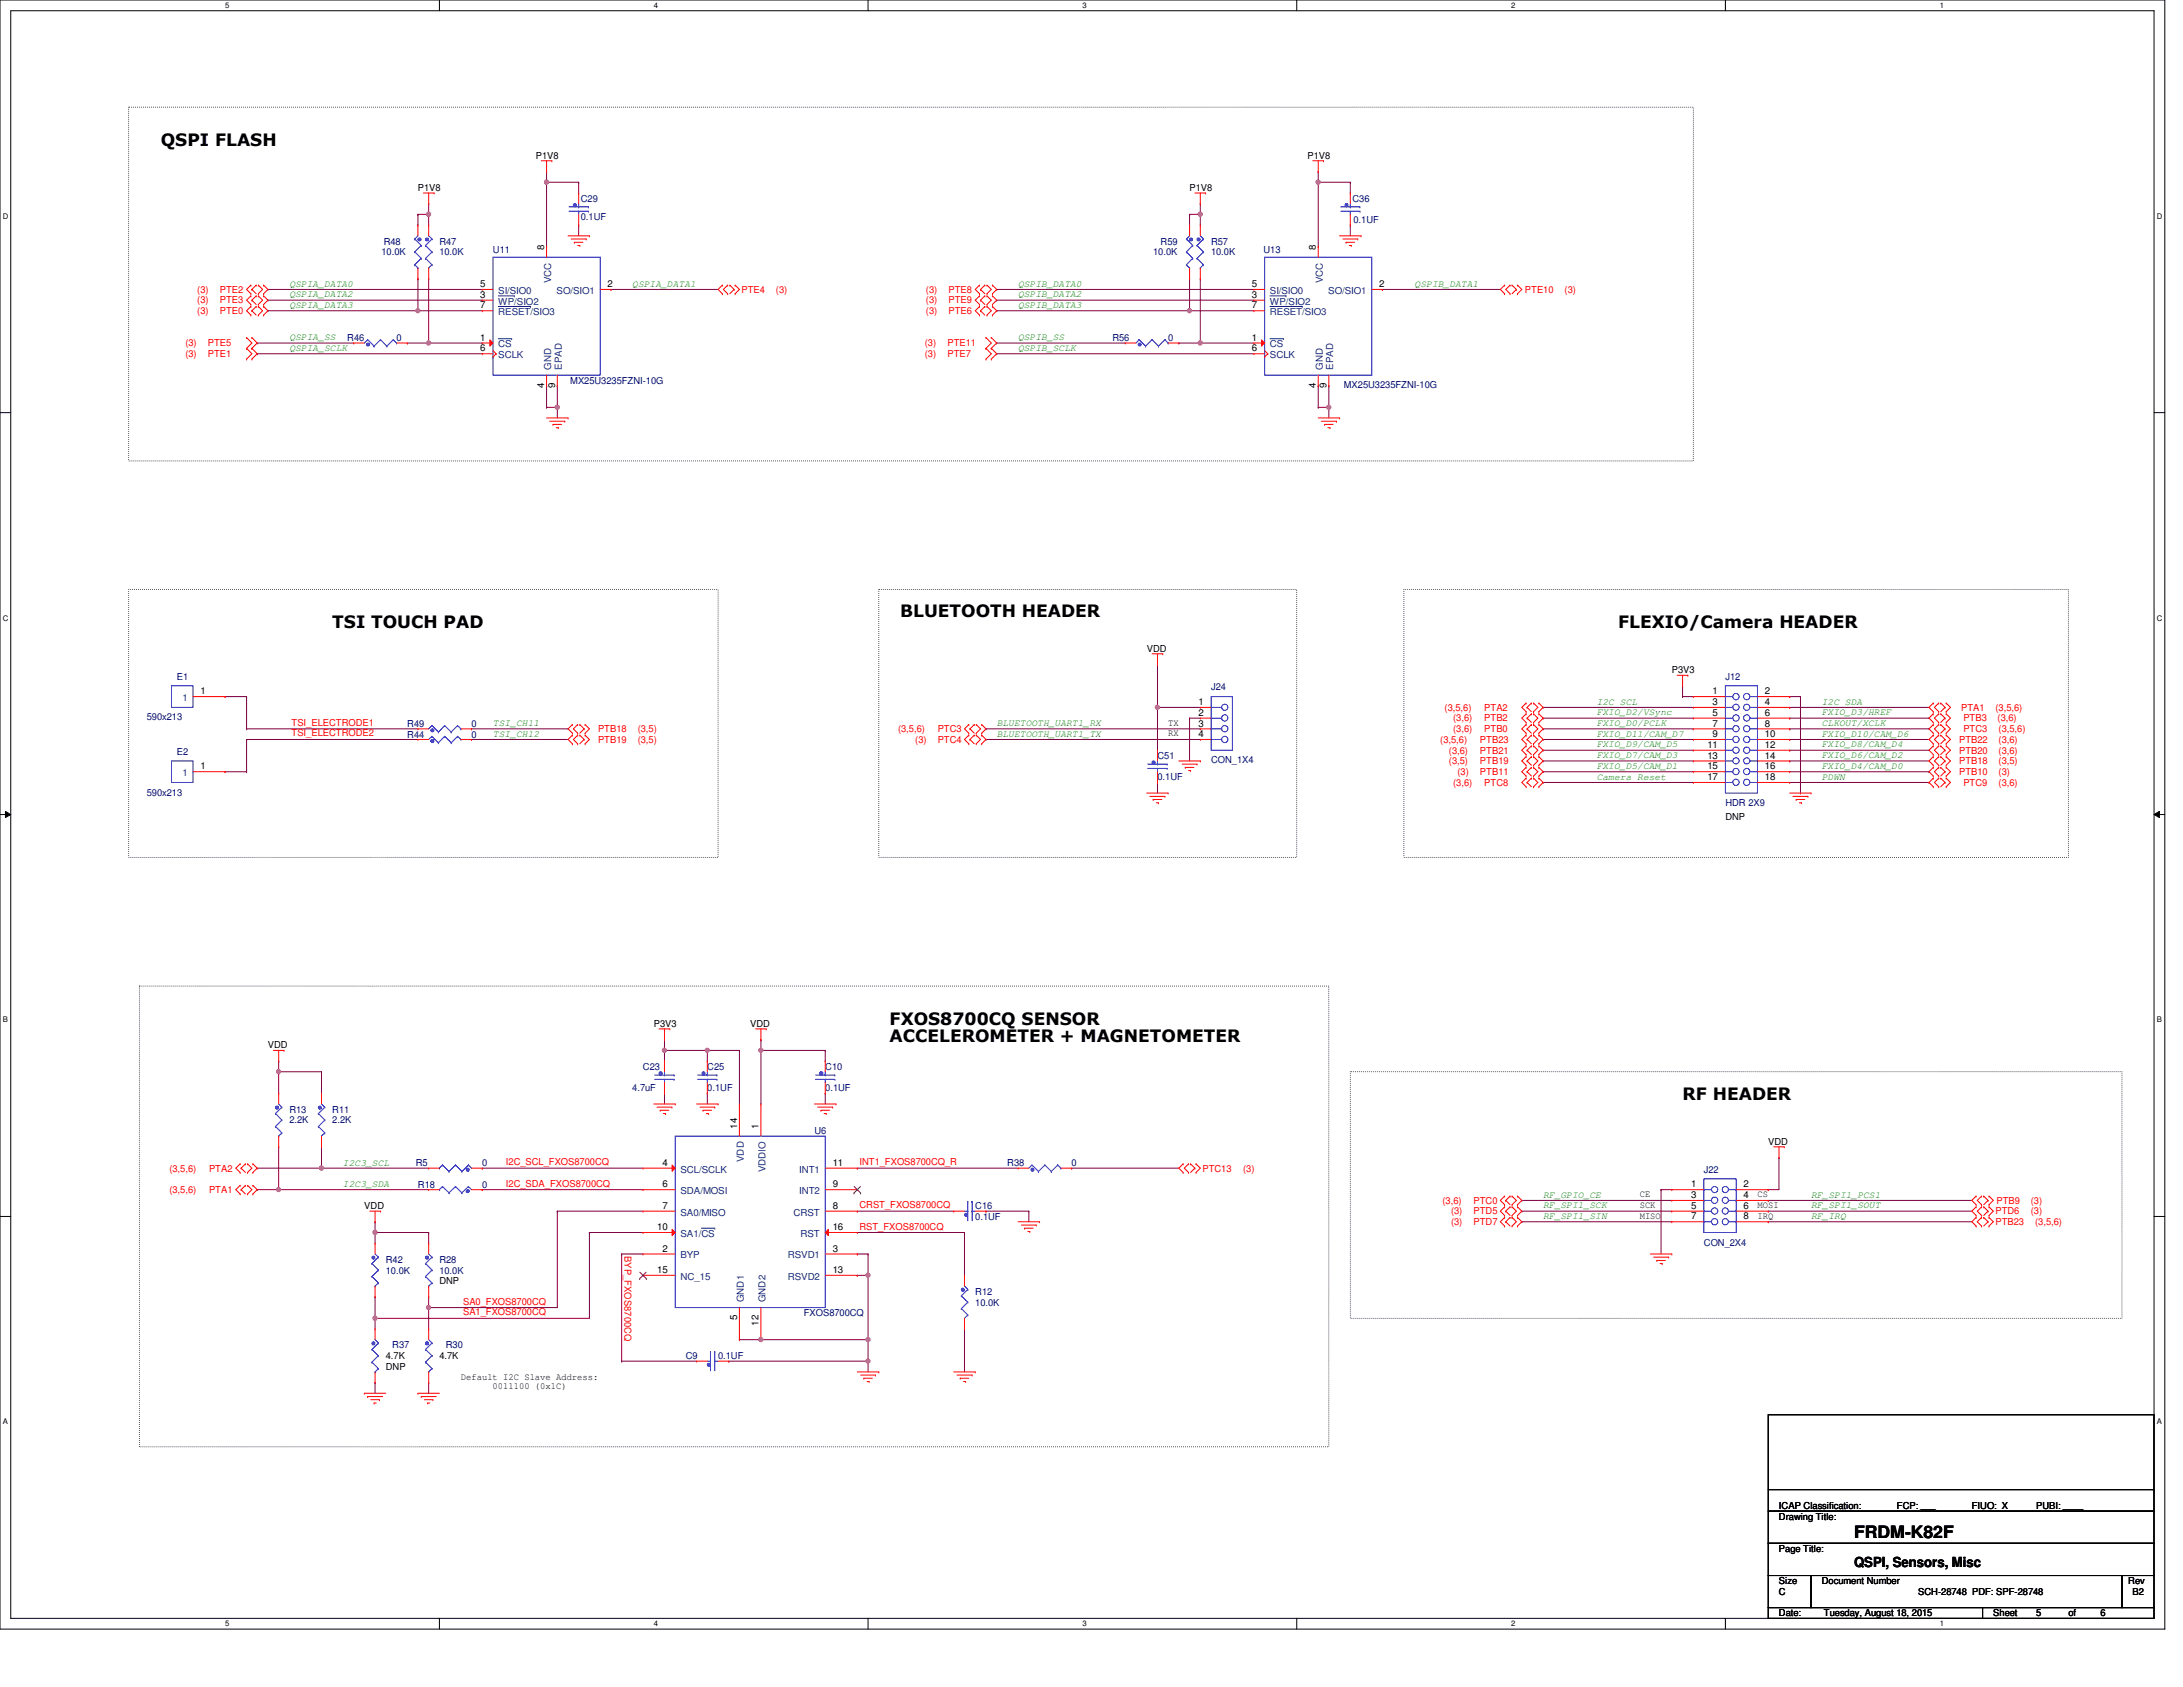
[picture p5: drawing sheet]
<svg xmlns="http://www.w3.org/2000/svg" width="279mm" height="216mm" viewBox="0 0 279 216" stroke-linecap="round" stroke-linejoin="round" font-family="sans-serif">
<defs><g id="words">
<g font-size="2.2">
<text x="20.6" y="18.7">QSPI FLASH</text>
<text x="42.5" y="80.4">TSI TOUCH PAD</text>
<text x="115.2" y="79">BLUETOOTH HEADER</text>
<text x="207.1" y="80.4">FLEXIO/Camera HEADER</text>
<text x="113.9" y="131.1">FXOS8700CQ SENSOR</text>
<text x="113.9" y="133.3">ACCELEROMETER + MAGNETOMETER</text>
<text x="215.3" y="140.7">RF HEADER</text>
<text x="237.3" y="196.8">FRDM-K82F</text>
</g>
<text font-size="1.8" x="237.3" y="200.5">QSPI, Sensors, Misc</text>
<g font-size="1.2">
<text x="68.6" y="20.3">P1V8</text>
<text x="167.3" y="20.3">P1V8</text>
<text x="53.5" y="24.4">P1V8</text>
<text x="152.3" y="24.4">P1V8</text>
<text x="69.7" y="32" transform="rotate(-90 69.7 32)">8</text>
<text x="168.4" y="32" transform="rotate(-90 168.4 32)">8</text>
<text x="61.5" y="39.5">7</text>
<text x="61.5" y="38.1">3</text>
<text x="61.5" y="36.7">5</text>
<text x="77.8" y="36.7">2</text>
<text x="160.2" y="39.5">7</text>
<text x="160.2" y="38.1">3</text>
<text x="160.2" y="36.7">5</text>
<text x="176.5" y="36.7">2</text>
<text x="61.5" y="43.6">1</text>
<text x="61.5" y="45">6</text>
<text x="160.2" y="43.6">1</text>
<text x="160.2" y="45">6</text>
<text x="69.7" y="49.7" transform="rotate(-90 69.7 49.7)">4</text>
<text x="71" y="49.7" transform="rotate(-90 71 49.7)">9</text>
<text x="168.4" y="49.7" transform="rotate(-90 168.4 49.7)">4</text>
<text x="169.8" y="49.7" transform="rotate(-90 169.8 49.7)">9</text>
<text x="146.8" y="83.4">VDD</text>
<text x="25.7" y="88.9">1</text>
<text x="214" y="86.2">P3V3</text>
<text x="219.2" y="88.9">1</text>
<text x="225.9" y="88.9">2</text>
<text x="149.5" y="94.3">RX</text>
<text x="149.5" y="92.9">TX</text>
<text x="153.4" y="90.2">1</text>
<text x="153.4" y="91.6">2</text>
<text x="153.4" y="93">3</text>
<text x="153.4" y="94.3">4</text>
<text x="218.5" y="95.7">11</text>
<text x="219.2" y="90.2">3</text>
<text x="219.2" y="91.6">5</text>
<text x="219.2" y="93">7</text>
<text x="219.2" y="94.3">9</text>
<text x="225.9" y="90.2">4</text>
<text x="225.9" y="91.6">6</text>
<text x="225.9" y="93">8</text>
<text x="225.9" y="94.3">10</text>
<text x="225.9" y="95.7">12</text>
<text x="25.7" y="98.5">1</text>
<text x="218.5" y="97.1">13</text>
<text x="218.5" y="98.5">15</text>
<text x="218.5" y="99.8">17</text>
<text x="225.9" y="97.1">14</text>
<text x="225.9" y="98.5">16</text>
<text x="225.9" y="99.8">18</text>
<text x="220.8" y="105">DNP</text>
<text x="83.7" y="131.4">P3V3</text>
<text x="96" y="131.4">VDD</text>
<text x="34.3" y="134.2">VDD</text>
<text x="84.8" y="149.2">4</text>
<text x="94.3" y="144.4" transform="rotate(-90 94.3 144.4)">14</text>
<text x="97.1" y="144.4" transform="rotate(-90 97.1 144.4)">1</text>
<text x="106.6" y="149.2">11</text>
<text x="226.3" y="146.5">VDD</text>
<text x="46.6" y="154.7">VDD</text>
<text x="84.8" y="152">6</text>
<text x="84.8" y="154.7">7</text>
<text x="106.6" y="154.7">8</text>
<text x="106.6" y="152">9</text>
<text x="209.9" y="154.6">SCK</text>
<text x="209.9" y="156">MISO</text>
<text x="209.9" y="153.2">CE</text>
<text x="216.5" y="152">1</text>
<text x="216.5" y="153.3">3</text>
<text x="216.5" y="154.7">5</text>
<text x="223.2" y="152">2</text>
<text x="223.2" y="153.3">4</text>
<text x="223.2" y="154.7">6</text>
<text x="224.9" y="154.6">MOSI</text>
<text x="224.9" y="153.2">CS</text>
<text x="224.9" y="156">IRQ</text>
<text x="84.1" y="157.4">10</text>
<text x="84.8" y="160.2">2</text>
<text x="106.6" y="160.2">3</text>
<text x="106.6" y="157.4">16</text>
<text x="216.5" y="156.1">7</text>
<text x="223.2" y="156.1">8</text>
<text x="56.2" y="164.3">DNP</text>
<text x="84.1" y="162.9">15</text>
<text x="106.6" y="162.9">13</text>
<text x="49.4" y="173.9">4.7K</text>
<text x="56.2" y="173.9">4.7K</text>
<text x="94.3" y="169" transform="rotate(-90 94.3 169)">5</text>
<text x="97.1" y="169.7" transform="rotate(-90 97.1 169.7)">12</text>
<text x="49.4" y="175.3">DNP</text>
<text x="59" y="176.6">Default I2C Slave Address:</text>
<text x="63.1" y="177.8">0011100 (0x1C)</text>
<text x="227.7" y="194.5">Drawing Title:</text>
<text x="227.7" y="193.1">ICAP Classification:</text>
<text x="242.8" y="193.1">FCP: ___</text>
<text x="252.4" y="193.1">FIUO: X</text>
<text x="260.6" y="193.1">PUBI: ____</text>
<text x="227.7" y="198.6">Page Title:</text>
<text x="227.7" y="202.8">Size</text>
<text x="233.2" y="202.8">Document Number</text>
<text x="272.4" y="202.8">Rev</text>
<text x="227.7" y="206.9">Date:</text>
<text x="227.7" y="204.1">C</text>
<text x="233.4" y="206.9">Tuesday, August 18, 2015</text>
<text x="245.5" y="204.1">SCH-28748 PDF: SPF-28748</text>
<text x="255.1" y="206.9">Sheet</text>
<text x="260.6" y="206.9">5</text>
<text x="264.7" y="206.9">of</text>
<text x="268.8" y="206.9">6</text>
<text x="272.9" y="204.1">B2</text>
</g>
<g font-size="1.2" fill="#000080">
<text x="74.3" y="25.8">C29</text>
<text x="74.3" y="28.2">0.1UF</text>
<text x="173.1" y="25.8">C36</text>
<text x="173.2" y="28.6">0.1UF</text>
<text x="48.8" y="32.7">10.0K</text>
<text x="49.1" y="31.3">R48</text>
<text x="56.2" y="31.3">R47</text>
<text x="56.2" y="32.7">10.0K</text>
<text x="63.1" y="32.4">U11</text>
<text x="147.6" y="32.7">10.0K</text>
<text x="148.5" y="31.3">R59</text>
<text x="155" y="31.3">R57</text>
<text x="155" y="32.7">10.0K</text>
<text x="161.7" y="32.4">U13</text>
<text x="44.5" y="43.6">R46</text>
<text x="50.8" y="43.6">0</text>
<text x="142.4" y="43.6">R56</text>
<text x="149.5" y="43.6">0</text>
<text x="73" y="49.1">MX25U3235FZNI-10G</text>
<text x="172" y="49.7">MX25U3235FZNI-10G</text>
<text x="22.6" y="87">E1</text>
<text x="155" y="88.3">J24</text>
<text x="220.8" y="87">J12</text>
<text x="18.8" y="92.2">590x213</text>
<text x="52.1" y="94.4">R44</text>
<text x="52.1" y="93">R49</text>
<text x="60.3" y="94.4">0</text>
<text x="60.3" y="93">0</text>
<text x="18.8" y="101.8">590x213</text>
<text x="22.6" y="96.6">E2</text>
<text x="148.1" y="97.1">C51</text>
<text x="148.1" y="99.9">0.1UF</text>
<text x="155" y="97.7">CON_1X4</text>
<text x="220.8" y="103.2">HDR 2X9</text>
<text x="82.3" y="136.9">C23</text>
<text x="90.5" y="136.9">C25</text>
<text x="105.6" y="136.9">C10</text>
<text x="37" y="142.4">R13</text>
<text x="37" y="143.8">2.2K</text>
<text x="42.5" y="142.4">R11</text>
<text x="42.5" y="143.8">2.2K</text>
<text x="80.9" y="139.7">4.7uF</text>
<text x="90.5" y="139.7">0.1UF</text>
<text x="105.6" y="139.7">0.1UF</text>
<text x="53.2" y="149.3">R5</text>
<text x="61.7" y="149.3">0</text>
<text x="104.2" y="145.1">U6</text>
<text x="128.9" y="149.3">R38</text>
<text x="137.2" y="149.3">0</text>
<text x="53.5" y="152">R18</text>
<text x="61.7" y="152">0</text>
<text x="124.8" y="154.7">C16</text>
<text x="218.1" y="150.1">J22</text>
<text x="49.4" y="161.6">R42</text>
<text x="56.2" y="161.6">R28</text>
<text x="124.8" y="156.1">0.1UF</text>
<text x="218.1" y="159.4">CON_2X4</text>
<text x="49.4" y="163">10.0K</text>
<text x="56.2" y="163">10.0K</text>
<text x="124.8" y="165.7">R12</text>
<text x="124.8" y="167.1">10.0K</text>
<text x="50.2" y="172.6">R37</text>
<text x="57.1" y="172.6">R30</text>
<text x="87.8" y="173.9">C9</text>
<text x="91.9" y="173.9">0.1UF</text>
<text x="102.9" y="168.5">FXOS8700CQ</text>
</g>
<g font-size="1.2" fill="#f00">
<text x="25.3" y="37.5">(3)</text>
<text x="25.3" y="38.8">(3)</text>
<text x="25.3" y="40.2">(3)</text>
<text x="28.1" y="37.5">PTE2</text>
<text x="28.1" y="38.8">PTE3</text>
<text x="28.1" y="40.2">PTE0</text>
<text x="94.9" y="37.5">PTE4</text>
<text x="99.3" y="37.5">(3)</text>
<text x="118.5" y="37.5">(3)</text>
<text x="118.5" y="38.8">(3)</text>
<text x="118.5" y="40.2">(3)</text>
<text x="121.4" y="37.5">PTE8</text>
<text x="121.4" y="38.8">PTE9</text>
<text x="121.4" y="40.2">PTE6</text>
<text x="195.2" y="37.5">PTE10</text>
<text x="200.3" y="37.5">(3)</text>
<text x="23.7" y="44.3">(3)</text>
<text x="23.7" y="45.7">(3)</text>
<text x="26.6" y="44.3">PTE5</text>
<text x="26.6" y="45.7">PTE1</text>
<text x="118.4" y="44.3">(3)</text>
<text x="118.4" y="45.7">(3)</text>
<text x="121.3" y="44.3">PTE11</text>
<text x="121.3" y="45.7">PTE7</text>
<text x="37.3" y="92.9">TSI_ELECTRODE1</text>
<text x="37.3" y="94.3">TSI_ELECTRODE2</text>
<text x="76.5" y="93.7">PTB18</text>
<text x="76.5" y="95.1">PTB19</text>
<text x="81.6" y="93.7">(3,5)</text>
<text x="81.6" y="95.1">(3,5)</text>
<text x="114.9" y="93.7">(3,5,6)</text>
<text x="117.1" y="95.1">(3)</text>
<text x="120" y="93.7">PTC3</text>
<text x="120" y="95.1">PTC4</text>
<text x="184.3" y="95.1">(3,5,6)</text>
<text x="184.9" y="91">(3,5,6)</text>
<text x="186" y="92.3">(3,6)</text>
<text x="186" y="93.7">(3,6)</text>
<text x="189.4" y="95.1">PTB23</text>
<text x="190" y="91">PTA2</text>
<text x="190" y="92.3">PTB2</text>
<text x="190" y="93.7">PTB0</text>
<text x="250.7" y="95.1">PTB22</text>
<text x="251" y="91">PTA1</text>
<text x="251.3" y="92.3">PTB3</text>
<text x="251.3" y="93.7">PTC3</text>
<text x="255.4" y="91">(3,5,6)</text>
<text x="255.7" y="92.3">(3,6)</text>
<text x="255.8" y="93.7">(3,5,6)</text>
<text x="255.8" y="95.1">(3,6)</text>
<text x="185.4" y="96.5">(3,6)</text>
<text x="185.4" y="97.8">(3,5)</text>
<text x="186" y="100.6">(3,6)</text>
<text x="186.5" y="99.2">(3)</text>
<text x="189.4" y="96.5">PTB21</text>
<text x="189.4" y="97.8">PTB19</text>
<text x="189.4" y="99.2">PTB11</text>
<text x="190" y="100.6">PTC8</text>
<text x="250.7" y="99.2">PTB10</text>
<text x="250.7" y="97.8">PTB18</text>
<text x="250.7" y="96.5">PTB20</text>
<text x="251.3" y="100.6">PTC9</text>
<text x="255.8" y="100.6">(3,6)</text>
<text x="255.8" y="99.2">(3)</text>
<text x="255.8" y="97.8">(3,5)</text>
<text x="255.8" y="96.5">(3,6)</text>
<text x="21.7" y="149.9">(3,5,6)</text>
<text x="26.8" y="149.9">PTA2</text>
<text x="64.7" y="149.1">I2C_SCL_FXOS8700CQ</text>
<text x="110" y="149.1">INT1_FXOS8700CQ_R</text>
<text x="153.9" y="149.9">PTC13</text>
<text x="159.1" y="149.9">(3)</text>
<text x="21.7" y="152.7">(3,5,6)</text>
<text x="26.8" y="152.7">PTA1</text>
<text x="64.7" y="151.9">I2C_SDA_FXOS8700CQ</text>
<text x="110" y="154.6">CRST_FXOS8700CQ</text>
<text x="184.6" y="154.1">(3,6)</text>
<text x="185.7" y="155.4">(3)</text>
<text x="188.6" y="154.1">PTC0</text>
<text x="188.6" y="155.4">PTD5</text>
<text x="255.4" y="155.4">PTD6</text>
<text x="255.5" y="154.1">PTB9</text>
<text x="259.9" y="154.1">(3)</text>
<text x="259.9" y="155.4">(3)</text>
<text x="79.9" y="160.8" transform="rotate(90 79.9 160.8)">BYP_FXOS8700CQ</text>
<text x="110" y="157.4">RST_FXOS8700CQ</text>
<text x="185.7" y="156.8">(3)</text>
<text x="188.6" y="156.8">PTD7</text>
<text x="255.4" y="156.8">PTB23</text>
<text x="260.5" y="156.8">(3,5,6)</text>
<text x="59.3" y="167">SA0_FXOS8700CQ</text>
<text x="59.3" y="168.3">SA1_FXOS8700CQ</text>
</g>
<g font-size="1.2" fill="#008000">
<text x="37" y="36.7">QSPIA_DATA0</text>
<text x="37" y="38.1">QSPIA_DATA2</text>
<text x="37" y="39.4">QSPIA_DATA3</text>
<text x="80.9" y="36.7">QSPIA_DATA1</text>
<text x="130.3" y="36.7">QSPIB_DATA0</text>
<text x="130.3" y="38.1">QSPIB_DATA2</text>
<text x="130.3" y="39.4">QSPIB_DATA3</text>
<text x="181.1" y="36.7">QSPIB_DATA1</text>
<text x="37" y="43.5">QSPIA_SS</text>
<text x="37" y="44.9">QSPIA_SCLK</text>
<text x="130.3" y="43.5">QSPIB_SS</text>
<text x="130.3" y="44.9">QSPIB_SCLK</text>
<text x="63.1" y="92.9">TSI_CH11</text>
<text x="63.1" y="94.3">TSI_CH12</text>
<text x="127.6" y="92.9">BLUETOOTH_UART1_RX</text>
<text x="127.6" y="94.3">BLUETOOTH_UART1_TX</text>
<text x="204.4" y="95.7">FXIO_D9/CAM_D5</text>
<text x="204.4" y="94.3">FXIO_D11/CAM_D7</text>
<text x="204.4" y="90.2">I2C SCL</text>
<text x="204.4" y="91.5">FXIO_D2/VSync</text>
<text x="204.4" y="92.9">FXIO_D0/PCLK</text>
<text x="233.2" y="91.5">FXIO_D3/HREF</text>
<text x="233.2" y="92.9">CLKOUT/XCLK</text>
<text x="233.2" y="90.2">I2C SDA</text>
<text x="233.2" y="95.7">FXIO_D8/CAM_D4</text>
<text x="233.2" y="94.3">FXIO_D10/CAM_D6</text>
<text x="204.4" y="98.4">FXIO_D5/CAM_D1</text>
<text x="204.4" y="97">FXIO_D7/CAM_D3</text>
<text x="204.4" y="99.8">Camera Reset</text>
<text x="233.2" y="99.8">PDWN</text>
<text x="233.2" y="98.4">FXIO_D4/CAM_D0</text>
<text x="233.2" y="97">FXIO_D6/CAM_D2</text>
<text x="43.9" y="149.2">I2C3_SCL</text>
<text x="43.9" y="151.9">I2C3_SDA</text>
<text x="197.5" y="154.6">RF_SPI1_SCK</text>
<text x="197.5" y="153.3">RF_GPIO_CE</text>
<text x="231.8" y="153.3">RF_SPI1_PCS1</text>
<text x="231.8" y="154.6">RF_SPI1_SOUT</text>
<text x="197.5" y="156">RF_SPI1_SIN</text>
<text x="231.8" y="156">RF_IRQ</text>
</g>
<g font-size="1.2" fill="#004080">
<text x="63.8" y="40.3">RESET/SIO3</text>
<text x="63.8" y="39">WP/SIO2</text>
<text x="63.8" y="37.6">SI/SIO0</text>
<text x="70.5" y="36.2" transform="rotate(-90 70.5 36.2)">VCC</text>
<text x="71.2" y="37.6">SO/SIO1</text>
<text x="162.5" y="40.3">RESET/SIO3</text>
<text x="162.5" y="39">WP/SIO2</text>
<text x="162.5" y="37.6">SI/SIO0</text>
<text x="169.3" y="36.2" transform="rotate(-90 169.3 36.2)">VCC</text>
<text x="170" y="37.6">SO/SIO1</text>
<text x="63.8" y="44.5">CS</text>
<text x="63.8" y="45.8">SCLK</text>
<text x="70.5" y="47.3" transform="rotate(-90 70.5 47.3)">GND</text>
<text x="71.9" y="47.3" transform="rotate(-90 71.9 47.3)">EPAD</text>
<text x="162.5" y="44.5">CS</text>
<text x="162.5" y="45.8">SCLK</text>
<text x="169.3" y="47.3" transform="rotate(-90 169.3 47.3)">GND</text>
<text x="170.6" y="47.3" transform="rotate(-90 170.6 47.3)">EPAD</text>
<text x="23.3" y="89.7">1</text>
<text x="23.3" y="99.3">1</text>
<text x="95.2" y="148.7" transform="rotate(-90 95.2 148.7)">VDD</text>
<text x="87.1" y="150.1">SCL/SCLK</text>
<text x="87.1" y="152.8">SDA/MOSI</text>
<text x="87.1" y="155.6">SA0/MISO</text>
<text x="98" y="150" transform="rotate(-90 98 150)">VDDIO</text>
<text x="101.6" y="155.6">CRST</text>
<text x="102.3" y="152.8">INT2</text>
<text x="102.3" y="150.1">INT1</text>
<text x="87.1" y="161.1">BYP</text>
<text x="87.1" y="158.3">SA1/CS</text>
<text x="100.8" y="161.1">RSVD1</text>
<text x="102.5" y="158.3">RST</text>
<text x="87.1" y="163.8">NC_15</text>
<text x="95.2" y="166.7" transform="rotate(-90 95.2 166.7)">GND1</text>
<text x="98" y="166.7" transform="rotate(-90 98 166.7)">GND2</text>
<text x="100.8" y="163.8">RSVD2</text>
</g>
<g font-size="1">
<text x="28.8" y="1">5</text>
<text x="83.7" y="1">4</text>
<text x="138.5" y="1">3</text>
<text x="193.4" y="1">2</text>
<text x="248.3" y="1">1</text>
<text x=".4" y="28">D</text>
<text x="276.1" y="28">D</text>
<text x=".4" y="79.4">C</text>
<text x="276.1" y="79.4">C</text>
<text x=".4" y="130.9">B</text>
<text x="276.1" y="130.9">B</text>
<text x=".4" y="182.3">A</text>
<text x="276.1" y="182.3">A</text>
<text x="28.8" y="208.2">5</text>
<text x="83.7" y="208.2">4</text>
<text x="138.5" y="208.2">3</text>
<text x="193.4" y="208.2">2</text>
<text x="248.3" y="208.2">1</text>
</g>
</g></defs>
<path d="M0 0h277.1v208.5h-277.1zM1.4 1.4h274.3v205.7h-274.3z" fill="none" stroke="#000" stroke-width=".13"/>
<g fill="#fff">
<path d="M28.8 .1h.6v1.1h-.6z"/>
<path d="M28.8 207.3h.6v1.1h-.6z"/>
</g>
<path d="M56.2 0v1.4M56.2 207.1v1.4" fill="none" stroke="#000" stroke-width=".13"/>
<g fill="#fff">
<path d="M83.7 .1h.5v1.1h-.5z"/>
<path d="M83.7 207.3h.5v1.1h-.5z"/>
</g>
<path d="M111.1 0v1.4M111.1 207.1v1.4" fill="none" stroke="#000" stroke-width=".13"/>
<g fill="#fff">
<path d="M138.5 .1h.6v1.1h-.6z"/>
<path d="M138.5 207.3h.6v1.1h-.6z"/>
</g>
<path d="M166 0v1.4M166 207.1v1.4" fill="none" stroke="#000" stroke-width=".13"/>
<g fill="#fff">
<path d="M193.4 .1h.6v1.1h-.6z"/>
<path d="M193.4 207.3h.6v1.1h-.6z"/>
</g>
<path d="M220.8 0v1.4M220.8 207.1v1.4" fill="none" stroke="#000" stroke-width=".13"/>
<g fill="#fff">
<path d="M248.3 .1h.5v1.1h-.5z"/>
<path d="M248.3 207.3h.5v1.1h-.5z"/>
<path d="M.4 27.1h.7v1.1h-.7z"/>
<path d="M276.1 27.1h.7v1.1h-.7z"/>
<path d="M.4 78.5h.7v1.1h-.7z"/>
<path d="M276.1 78.5h.7v1.1h-.7z"/>
</g>
<path d="M0 52.8h1.4M275.7 52.8h1.4" fill="none" stroke="#000" stroke-width=".13"/>
<g fill="#fff">
<path d="M.4 130h.6v1.1h-.6z"/>
<path d="M276.1 130h.6v1.1h-.6z"/>
</g>
<path d="M0 104.2h1.4M.7 103.8l.7 .4-.7 .4zM275.7 104.2l.7-.4v.8zM275.7 104.2h1.4" fill="none" stroke="#000" stroke-width=".13"/>
<path d="M.7 103.8l.7 .4-.7 .4zM275.7 104.2l.7-.4v.8z" fill="#000"/>
<g fill="#fff">
<path d="M.4 181.4h.6v1.1h-.6z"/>
<path d="M276.1 181.4h.6v1.1h-.6z"/>
</g>
<path d="M0 155.7h1.4M275.7 155.7h1.4" fill="none" stroke="#000" stroke-width=".13"/>
<path d="M16.5 13.7h200.2v45.3h-200.2zM16.5 75.4h75.4v34.3h-75.4zM112.5 75.4h53.5v34.3h-53.5zM179.7 75.4h85v34.3h-85zM17.8 126.2h152.3v59h-152.3zM172.8 137.2h98.8v31.5h-98.8z" fill="none" stroke="#000" stroke-width=".13" stroke-dasharray="0 .3"/>
<g fill="none" stroke="#800040" stroke-width=".13">
<path d="M35.7 146.8h.1M35.7 146.8v5.5M41.1 146.8h.1M41.1 146.8v2.7M61.7 149.5h.1M61.7 149.5h20.6M75.4 157.7h.1M75.4 157.7h6.9M54.9 176.9h.1M54.9 176.9v1.4M79.6 160.5h.1M79.6 174.2h.1"/>
<path d="M79.6 160.5h2.7M79.6 160.5v13.7M79.6 174.2h9.6M93.3 174.2h.1M93.3 174.2h17.8"/>
</g>
<circle cx="111.1" cy="174.2" r=".27" fill="#f0f"/>
<circle cx="111.1" cy="174.2" r=".27" fill="none" stroke="#f0f" stroke-width=".13"/>
<g fill="none" stroke="#800040" stroke-width=".13">
<path d="M109.7 155h.1M109.7 155h12.4M126.2 155h.1M126.2 155h5.5M131.7 155h.1M131.7 155v1.4M97.4 171.4h.1M97.4 171.4h13.7M109.7 160.5h.1M109.7 160.5h1.4M111.1 160.5h.1M111.1 174.2h.1"/>
<path d="M111.1 160.5v2.7M111.1 174.2v1.4"/>
</g>
<circle cx="111.1" cy="171.4" r=".27" fill="#f0f"/>
<circle cx="111.1" cy="171.4" r=".27" fill="none" stroke="#f0f" stroke-width=".13"/>
<circle cx="97.4" cy="171.4" r=".27" fill="#f0f"/>
<circle cx="97.4" cy="171.4" r=".27" fill="none" stroke="#f0f" stroke-width=".13"/>
<path d="M71.3 155h.1M71.3 155h11M109.7 149.5h.1M109.7 149.5h20.6M109.7 163.2h.1M109.7 163.2h1.4M111.1 171.4h.1M111.1 163.2h.1M111.1 163.2v11" fill="none" stroke="#800040" stroke-width=".13"/>
<circle cx="111.1" cy="163.2" r=".27" fill="#f0f"/>
<circle cx="111.1" cy="163.2" r=".27" fill="none" stroke="#f0f" stroke-width=".13"/>
<path d="M90.5 134.4h.1M90.5 134.4h4.1M94.6 134.4h.1M94.6 134.4v6.9M97.4 133.1h.1M97.4 134.4h.1M97.4 134.4h8.2M97.4 133.1v1.3M109.7 157.7h13.7M123.4 157.7h.1M94.6 171.4h.1M94.6 171.4h2.8" fill="none" stroke="#800040" stroke-width=".13"/>
<circle cx="97.4" cy="134.4" r=".27" fill="#f0f"/>
<circle cx="97.4" cy="134.4" r=".27" fill="none" stroke="#f0f" stroke-width=".13"/>
<path d="M148.1 90.5h.1M148.1 90.5v5.5M226.3 152.3h.1M227.7 148.1h.1M227.7 148.1v4.2h-1.4M48 176.9h.1M48 176.9v1.4M54.9 166h.1M54.9 166v1.3" fill="none" stroke="#800040" stroke-width=".13"/>
<circle cx="148.1" cy="90.5" r=".27" fill="#f0f"/>
<circle cx="148.1" cy="90.5" r=".27" fill="none" stroke="#f0f" stroke-width=".13"/>
<g fill="none" stroke="#800040" stroke-width=".13">
<path d="M168.7 23.3h.1M168.7 23.3h4.1M168.7 23.3v8.3M172.8 28.8h.1M172.8 28.8v1.4M32.9 45.3h.1M32.9 45.3h28.8M127.6 45.3h.1M127.6 45.3h32.9M148.1 85h.1M148.1 90.5h.1M148.1 85v5.5"/>
<path d="M148.1 90.5h5.5M152.3 91.9h.1M152.3 91.9v5.5M152.3 91.9h1.3M212.6 152.3h.1M212.6 152.3v8.2M212.6 152.3h1.4"/>
</g>
<circle cx="168.7" cy="23.3" r=".27" fill="#f0f"/>
<circle cx="168.7" cy="23.3" r=".27" fill="none" stroke="#f0f" stroke-width=".13"/>
<path d="M168.7 52.1h.1M168.7 52.1h1.4M170.1 52.1h.1M170.1 52.1v1.4" fill="none" stroke="#800040" stroke-width=".13"/>
<circle cx="170.1" cy="52.1" r=".27" fill="#f0f"/>
<circle cx="170.1" cy="52.1" r=".27" fill="none" stroke="#f0f" stroke-width=".13"/>
<path d="M34.3 39.8h.1M34.3 39.8h19.2M168.7 49.4h.1M168.7 49.4v2.7M170.1 49.4h.1M170.1 49.4v2.7" fill="none" stroke="#800040" stroke-width=".13"/>
<circle cx="53.5" cy="39.8" r=".27" fill="#f0f"/>
<circle cx="53.5" cy="39.8" r=".27" fill="none" stroke="#f0f" stroke-width=".13"/>
<path d="M34.3 37h.1M34.3 38.4h.1M34.3 37h27.4M34.3 38.4h27.4M70 23.3h.1M70 23.3v8.3M127.6 37h.1M127.6 38.4h.1M127.6 39.8h.1M127.6 37h32.9M127.6 38.4h32.9M127.6 39.8h24.7" fill="none" stroke="#800040" stroke-width=".13"/>
<circle cx="152.2" cy="39.8" r=".27" fill="#f0f"/>
<circle cx="152.2" cy="39.8" r=".27" fill="none" stroke="#f0f" stroke-width=".13"/>
<path d="M54.9 26.1h.1M54.9 26.1v1.3M32.9 43.9h.1M32.9 43.9h12.4M127.6 43.9h.1M127.6 43.9h16.4" fill="none" stroke="#800040" stroke-width=".13"/>
<circle cx="54.9" cy="27.4" r=".27" fill="#f0f"/>
<circle cx="54.9" cy="27.4" r=".27" fill="none" stroke="#f0f" stroke-width=".13"/>
<path d="M54.9 35.7h.1M54.9 35.7v8.2M153.6 26.1h.1M153.6 26.1v1.3M54.9 43.9h.1M54.9 43.9h6.8" fill="none" stroke="#800040" stroke-width=".13"/>
<circle cx="153.6" cy="27.4" r=".27" fill="#f0f"/>
<circle cx="153.6" cy="27.4" r=".27" fill="none" stroke="#f0f" stroke-width=".13"/>
<path d="M153.6 35.7h.1M153.6 35.7v8.2M153.6 43.9h.1M153.6 43.9h6.9" fill="none" stroke="#800040" stroke-width=".13"/>
<circle cx="153.6" cy="43.9" r=".27" fill="#f0f"/>
<circle cx="153.6" cy="43.9" r=".27" fill="none" stroke="#f0f" stroke-width=".13"/>
<path d="M52.1 43.9h.1M52.1 43.9h2.8" fill="none" stroke="#800040" stroke-width=".13"/>
<circle cx="54.9" cy="43.9" r=".27" fill="#f0f"/>
<circle cx="54.9" cy="43.9" r=".27" fill="none" stroke="#f0f" stroke-width=".13"/>
<path d="M70 23.3h.1M70 23.3h4.1M78.2 37h.1M78.2 37h13.7M176.9 37h.1M176.9 37h15.1M150.9 43.9h.1M150.9 43.9h2.7" fill="none" stroke="#800040" stroke-width=".13"/>
<circle cx="69.9" cy="23.3" r=".27" fill="#f0f"/>
<circle cx="69.9" cy="23.3" r=".27" fill="none" stroke="#f0f" stroke-width=".13"/>
<path d="M70 21.9h.1M70 21.9v1.4M74.1 28.8h.1M74.1 28.8v1.4M168.7 21.9h.1M168.7 21.9v1.4M70 52.1h.1M70 52.1h1.3" fill="none" stroke="#800040" stroke-width=".13"/>
<circle cx="71.3" cy="52.1" r=".27" fill="#f0f"/>
<circle cx="71.3" cy="52.1" r=".27" fill="none" stroke="#f0f" stroke-width=".13"/>
<g fill="none" stroke="#800040" stroke-width=".13">
<path d="M53.5 35.7h.1M53.5 39.8h.1M53.5 27.4h.1M53.5 27.4v1.4M53.5 35.7v4.1M53.5 39.8h8.2M53.5 27.4h1.4M54.9 27.4h.1M54.9 27.4v1.4M74.1 23.3h.1M74.1 23.3v1.4M152.3 27.4h.1"/>
<path d="M152.3 35.7h.1M152.3 39.8h.1M152.3 39.8h8.2M152.3 27.4h1.3M152.3 27.4v1.4M152.3 35.7v4.1M153.6 27.4h.1M153.6 27.4v1.4M172.8 23.3h.1M172.8 23.3v1.4M70 49.4h.1M70 49.4v2.7"/>
<path d="M71.3 52.1h.1M71.3 49.4h.1M71.3 49.4v4.1M35.7 135.8h.1M35.7 137.2h.1M35.7 135.8v1.4M35.7 137.2h5.4M41.1 137.2h.1M41.1 137.2v2.7M85 133.1h.1M85 134.4h.1M85 139.9h.1"/>
<path d="M85 133.1v2.7M85 139.9v1.4M90.5 134.4h.1M90.5 139.9h.1M90.5 134.4v1.4M90.5 139.9v1.4M97.4 134.4h.1M97.4 134.4v6.9M105.6 139.9h.1M105.6 134.4h.1M105.6 134.4v1.4M105.6 139.9v1.4"/>
<path d="M61.7 152.3h.1M61.7 152.3h20.6"/>
</g>
<circle cx="35.7" cy="137.1" r=".27" fill="#f0f"/>
<circle cx="35.7" cy="137.1" r=".27" fill="none" stroke="#f0f" stroke-width=".13"/>
<path d="M35.7 137.2h.1M35.7 137.2v2.7M32.9 149.5h.1M32.9 149.5h8.2" fill="none" stroke="#800040" stroke-width=".13"/>
<circle cx="41.1" cy="149.5" r=".27" fill="#f0f"/>
<circle cx="41.1" cy="149.5" r=".27" fill="none" stroke="#f0f" stroke-width=".13"/>
<path d="M32.9 152.3h.1M32.9 152.3h22M35.7 152.3h.1M41.1 149.5h.1M41.1 149.5h13.8" fill="none" stroke="#800040" stroke-width=".13"/>
<circle cx="35.7" cy="152.2" r=".27" fill="#f0f"/>
<circle cx="35.7" cy="152.2" r=".27" fill="none" stroke="#f0f" stroke-width=".13"/>
<path d="M71.3 155h.1M71.3 155v12.3h-16.4M48 166h.1M48 166v2.7M54.9 167.3h.1" fill="none" stroke="#800040" stroke-width=".13"/>
<circle cx="54.9" cy="167.3" r=".27" fill="#f0f"/>
<circle cx="54.9" cy="167.3" r=".27" fill="none" stroke="#f0f" stroke-width=".13"/>
<path d="M48 156.4h.1M48 156.4v1.3M54.9 157.7h.1M54.9 157.7v1.4M75.4 157.7h.1M75.4 157.7v11M54.9 167.3h.1M54.9 167.3v2.8" fill="none" stroke="#800040" stroke-width=".13"/>
<circle cx="48" cy="157.7" r=".27" fill="#f0f"/>
<circle cx="48" cy="157.7" r=".27" fill="none" stroke="#f0f" stroke-width=".13"/>
<path d="M48 168.7h.1M48 168.7h27.4" fill="none" stroke="#800040" stroke-width=".13"/>
<circle cx="48" cy="168.7" r=".27" fill="#f0f"/>
<circle cx="48" cy="168.7" r=".27" fill="none" stroke="#f0f" stroke-width=".13"/>
<g fill="none" stroke="#800040" stroke-width=".13">
<path d="M126.2 93.3h.1M126.2 94.6h.1M126.2 93.3h27.4M126.2 94.6h27.4M148.1 100.1h.1M148.1 100.1v1.4M85 134.4h.1M85 134.4h5.5M48 157.7h.1M48 157.7v1.4M48 157.7h6.9M137.2 149.5h.1"/>
<path d="M137.2 149.5h13.7M194.8 153.6h.1M194.8 155h.1M194.8 156.4h.1M194.8 153.6h19.2M194.8 155h19.2M194.8 156.4h19.2M226.3 153.6h.1M226.3 155h.1M226.3 156.4h.1M226.3 153.6h26.1M226.3 155h26.1"/>
<path d="M226.3 156.4h26.1M48 168.7h.1M48 168.7v1.4"/>
</g>
<circle cx="90.5" cy="134.4" r=".27" fill="#f0f"/>
<circle cx="90.5" cy="134.4" r=".27" fill="none" stroke="#f0f" stroke-width=".13"/>
<circle cx="85" cy="134.4" r=".27" fill="#f0f"/>
<circle cx="85" cy="134.4" r=".27" fill="none" stroke="#f0f" stroke-width=".13"/>
<g fill="none" stroke="#800040" stroke-width=".13">
<path d="M28.8 89.2h.1M28.8 98.8h.1M28.8 89.2h2.8M28.8 98.8h2.8M31.6 93.3h.1M31.6 94.6h.1M31.6 89.2h.1M31.6 98.8h.1M31.6 93.3h21.9M31.6 94.6h21.9M31.6 89.2v4.1M31.6 94.6v4.2"/>
<path d="M60.3 93.3h.1M60.3 94.6h.1M60.3 93.3h12.4M60.3 94.6h12.4M197.5 90.5h.1M197.5 97.4h.1M197.5 98.8h.1M197.5 91.9h.1M197.5 93.3h.1M197.5 96h.1M197.5 94.6h.1M197.5 93.3h19.2"/>
<path d="M197.5 94.6h19.2M197.5 90.5h19.2M197.5 97.4h19.2M197.5 98.8h19.2M197.5 91.9h19.2M197.5 96h19.2M215.3 87.8h.1M215.3 89.2h.1M215.3 87.8v1.4M215.3 89.2h1.4M229.1 89.2h.1M229.1 90.5h.1"/>
<path d="M229.1 97.4h.1M229.1 91.9h.1M229.1 93.3h.1M229.1 94.6h.1M229.1 96h.1M229.1 93.3h17.8M229.1 94.6h17.8M229.1 89.2h1.3v12.3M229.1 90.5h17.8M229.1 97.4h17.8M229.1 98.8h17.8M229.1 91.9h17.8"/>
<path d="M229.1 96h17.8M246.9 98.8h.1M197.5 100.1h.1M197.5 100.1h19.2M229.1 100.1h17.8M230.4 101.5h.1M246.9 100.1h.1M123.4 157.7h.1M123.4 157.7v5.5M123.4 170.1h.1M123.4 170.1v5.5"/>
</g>
<g fill="none" stroke="#f00" stroke-width=".13">
<path d="M32.1 37.6h.1M32.1 36.5h.1M32.1 39h.1M32.1 37.9h.1M32.1 39.2h.1M32.1 39.2l-.5 .6 .5 .5M32.1 36.5l-.5 .5 .5 .6M32.1 37.9l-.5 .5 .5 .6M32.2 37h.1M32.2 38.4h.1M32.2 39.8h.1M32.2 37l.6 .6"/>
<path d="M32.2 38.4l.6 .6M32.2 39.8l.6 .5M32.8 36.5h.1M32.8 37.9h.1M32.8 39.2h.1M32.8 37.9l-.6 .5M32.8 36.5l-.6 .5M32.8 39.2l-.6 .6M33.1 36.5h.1M33.1 37.6h.1M33.1 37.9h.1M33.1 39h.1"/>
<path d="M33.1 39.2h.1M33.1 36.5l.5 .5-.5 .6M33.1 37.9l.5 .5-.5 .6M33.1 39.2l.5 .6-.5 .5M33.7 36.5h.1M33.7 37.6h.1M33.7 37.9h.1M33.7 39h.1M33.7 39.2h.1M33.7 36.5l.6 .5-.6 .6M33.7 39.2l.6 .6-.6 .5M33.7 37.9l.6 .5-.6 .6"/>
<path d="M54.2 24.7h1.4M54.9 26.1h.1M54.9 24.7v1.4M55.6 24.7h.1M69.3 20.6h1.3M70 21.9h.1M70 20.6v1.3M70.6 20.6h.1M72.7 30.2h2.7M73.1 30.6h1.9M73.5 31h.1M73.5 31h1.1"/>
<path d="M73.9 31.4h.3M74.2 31.4h.1M75 30.6h.1M75.4 30.2h.1M92.5 36.5h.1M92.5 37.6h.1M92.5 36.5l-.6 .5 .6 .6M93.1 36.5h.1M93.1 37.6h.1M93.1 36.5l-.5 .5 .5 .6M93.4 36.5h.1M93.4 36.5l.6 .5"/>
<path d="M94 37h.1M94 37l-.6 .6M94.1 37.6h.1M94.1 36.5h.1M94.1 36.5l.5 .5-.5 .6M125.4 37.6h.1M125.4 36.5h.1M125.4 39h.1M125.4 37.9h.1M125.4 39.2h.1M125.4 39.2l-.6 .6 .6 .5M125.4 36.5l-.6 .5 .6 .6"/>
<path d="M125.4 37.9l-.6 .5 .6 .6M125.5 37h.1M125.5 38.4h.1M125.5 39.8h.1M125.5 37l.5 .6M125.5 38.4l.5 .6M125.5 39.8l.5 .5M126 36.5h.1M126 37.9h.1M126 39.2h.1M126 37.9l-.5 .5M126 36.5l-.5 .5"/>
<path d="M126 39.2l-.5 .6M126.3 36.5h.1M126.3 37.6h.1M126.3 37.9h.1M126.3 39h.1M126.3 39.2h.1M126.3 36.5l.6 .5-.6 .6M126.3 37.9l.6 .5-.6 .6M126.3 39.2l.6 .6-.6 .5M127 36.5h.1M127 37.6h.1M127 37.9h.1"/>
<path d="M127 39h.1M127 39.2h.1M127 36.5l.6 .5-.6 .6M127 39.2l.6 .6-.6 .5M127 37.9l.6 .5-.6 .6M152.9 24.7h1.4M153.6 26.1h.1M153.6 24.7v1.4M154.3 24.7h.1M160.5 39.8h.1M160.5 39.8h1.4M168 20.6h1.4"/>
<path d="M168.7 21.9h.1M168.7 20.6v1.3M169.4 20.6h.1M171.4 30.2h2.8M171.9 30.6h1.9M172.3 31h.1M172.3 31h1.1M172.7 31.4h.3M173 31.4h.1M173.8 30.6h.1M174.2 30.2h.1M192.6 36.5h.1"/>
<path d="M192.6 37.6h.1M192.6 36.5l-.6 .5 .6 .6M193.3 36.5h.1M193.3 37.6h.1M193.3 36.5l-.6 .5 .6 .6M193.5 36.5h.1M193.5 36.5l.6 .5M194.1 37h.1M194.1 37l-.6 .6M194.2 37.6h.1M194.2 36.5h.1M194.2 36.5l.6 .5-.6 .6"/>
<path d="M31.6 44.6h.1M31.6 43.2h.1M31.6 46h.1M31.6 43.2l.6 .7-.6 .7M31.6 44.6l.6 .7-.6 .7M32.1 40.3h.1M32.2 43.2h.1M32.2 44.6h.1M32.2 46h.1M32.2 43.2l.7 .7-.7 .7M32.2 44.6l.7 .7-.7 .7M33.1 40.3h.1"/>
<path d="M33.7 40.3h.1M70 53.5h2.7M70.4 53.9h1.9M70.8 54.3h.1M70.8 54.3h1.1M71.2 54.7h.3M71.5 54.7h.1M72.3 53.9h.1M72.7 53.5h.1M125.4 40.3h.1M126.2 44.6h.1M126.2 43.2h.1"/>
<path d="M126.2 46h.1M126.2 43.2l.7 .7-.7 .7M126.2 44.6l.7 .7-.7 .7M126.3 40.3h.1M126.9 43.2h.1M126.9 44.6h.1M126.9 46h.1M126.9 43.2l.7 .7-.7 .7M126.9 44.6l.7 .7-.7 .7M127 40.3h.1M168.7 53.5h2.7M169.1 53.9h1.9"/>
<path d="M169.5 54.3h.1M169.5 54.3h1.1M169.9 54.7h.3M170.2 54.7h.1M171 53.9h.1M171.4 53.5h.1M73.3 92.7h.1M73.3 93.8h.1M73.3 94.1h.1M73.3 95.2h.1M73.3 92.7l-.6 .6 .6 .5M73.3 94.1l-.6 .5 .6 .6"/>
<path d="M73.9 92.7h.1M73.9 93.8h.1M73.9 94.1h.1M73.9 95.2h.1M73.9 92.7l-.5 .6 .5 .5M73.9 94.1l-.5 .5 .5 .6M74.2 92.7h.1M74.2 94.1h.1M74.2 92.7l.6 .6M74.2 94.1l.6 .5M74.8 93.3h.1M74.8 94.6h.1"/>
<path d="M74.8 93.3l-.6 .5M74.8 94.6l-.6 .6M74.9 93.8h.1M74.9 92.7h.1M74.9 95.2h.1M74.9 94.1h.1M74.9 92.7l.5 .6-.5 .5M74.9 94.1l.5 .5-.5 .6M124 93.8h.1M124 92.7h.1M124 95.2h.1M124 94.1h.1"/>
<path d="M124 92.7l-.6 .6 .6 .5M124 94.1l-.6 .5 .6 .6M124.1 93.3h.1M124.1 94.6h.1M124.1 93.3l.6 .5M124.1 94.6l.6 .6M124.7 92.7h.1M124.7 94.1h.1M124.7 94.1l-.6 .5M124.7 92.7l-.6 .6M124.9 92.7h.1M124.9 93.8h.1"/>
<path d="M124.9 94.1h.1M124.9 95.2h.1M124.9 92.7l.6 .6-.6 .5M124.9 94.1l.6 .5-.6 .6M125.6 92.7h.1M125.6 93.8h.1M125.6 94.1h.1M125.6 95.2h.1M125.6 92.7l.6 .6-.6 .5M125.6 94.1l.6 .5-.6 .6M147.4 83.7h1.4M148.1 85h.1"/>
<path d="M148.1 83.7v1.3M148.8 83.7h.1M150.9 97.4h2.7M151.3 97.8h1.9M151.7 98.2h.1M151.7 98.2h1.1M152.1 98.6h.3M152.4 98.6h.1M153.2 97.8h.1M153.6 97.4h.1M195.3 91.1h.1M195.3 90h.1"/>
<path d="M195.3 92.5h.1M195.3 91.4h.1M195.3 93.8h.1M195.3 92.7h.1M195.3 99.6h.1M195.3 95.2h.1M195.3 94.1h.1M195.3 96.6h.1M195.3 95.5h.1M195.3 97.9h.1M195.3 96.8h.1M195.3 99.3h.1"/>
<path d="M195.3 98.2h.1M195.3 92.7l-.5 .6 .5 .5M195.3 90l-.5 .5 .5 .6M195.3 94.1l-.5 .5 .5 .6M195.3 91.4l-.5 .5 .5 .6M195.3 95.5l-.5 .5 .5 .6M195.3 96.8l-.5 .6 .5 .5M195.3 99.6l-.5 .5 .5 .6M195.3 98.2l-.5 .6 .5 .5M195.5 90.5h.1M195.5 91.9h.1M195.5 93.3h.1"/>
<path d="M195.5 94.6h.1M195.5 96h.1M195.5 97.4h.1M195.5 98.8h.1M195.5 90.5l.5 .6M195.5 91.9l.5 .6M195.5 93.3l.5 .5M195.5 98.8l.5 .5M195.5 94.6l.5 .6M195.5 96l.5 .6M195.5 97.4l.5 .5M196 90h.1"/>
<path d="M196 91.4h.1M196 92.7h.1M196 99.6h.1M196 94.1h.1M196 95.5h.1M196 96.8h.1M196 98.2h.1M196 91.4l-.5 .5M196 90l-.5 .5M196 92.7l-.5 .6M196 99.6l-.5 .5M196 95.5l-.5 .5"/>
<path d="M196 94.1l-.5 .5M196 96.8l-.5 .6M196 98.2l-.5 .6M196.3 90h.1M196.3 91.1h.1M196.3 91.4h.1M196.3 92.5h.1M196.3 92.7h.1M196.3 93.8h.1M196.3 99.6h.1M196.3 94.1h.1M196.3 95.2h.1"/>
<path d="M196.3 95.5h.1M196.3 96.6h.1M196.3 96.8h.1M196.3 97.9h.1M196.3 98.2h.1M196.3 99.3h.1M196.3 90l.5 .5-.5 .6M196.3 91.4l.5 .5-.5 .6M196.3 92.7l.5 .6-.5 .5M196.3 94.1l.5 .5-.5 .6M196.3 99.6l.5 .5-.5 .6M196.3 98.2l.5 .6-.5 .5"/>
<path d="M196.3 95.5l.5 .5-.5 .6M196.3 96.8l.5 .6-.5 .5M197 90h.1M197 91.1h.1M197 91.4h.1M197 92.5h.1M197 92.7h.1M197 93.8h.1M197 99.6h.1M197 94.1h.1M197 95.2h.1M197 95.5h.1"/>
<path d="M197 96.6h.1M197 96.8h.1M197 97.9h.1M197 98.2h.1M197 99.3h.1M197 90l.5 .5-.5 .6M197 91.4l.5 .5-.5 .6M197 94.1l.5 .5-.5 .6M197 92.7l.5 .6-.5 .5M197 95.5l.5 .5-.5 .6M197 99.6l.5 .5-.5 .6M197 96.8l.5 .6-.5 .5"/>
<path d="M197 98.2l.5 .6-.5 .5M214.7 86.4h1.3M215.3 87.8h.1M215.3 86.4v1.4M216 86.4h.1M247.4 90h.1M247.4 91.1h.1M247.4 91.4h.1M247.4 92.5h.1M247.4 92.7h.1M247.4 93.8h.1M247.4 99.6h.1"/>
<path d="M247.4 98.2h.1M247.4 99.3h.1M247.4 96.8h.1M247.4 97.9h.1M247.4 95.5h.1M247.4 96.6h.1M247.4 94.1h.1M247.4 95.2h.1M247.4 98.2l-.5 .6 .5 .5M247.4 90l-.5 .5 .5 .6M247.4 92.7l-.5 .6 .5 .5M247.4 91.4l-.5 .5 .5 .6"/>
<path d="M247.4 94.1l-.5 .5 .5 .6M247.4 99.6l-.5 .5 .5 .6M247.4 96.8l-.5 .6 .5 .5M247.4 95.5l-.5 .5 .5 .6M248.1 90h.1M248.1 91.1h.1M248.1 91.4h.1M248.1 92.5h.1M248.1 92.7h.1M248.1 93.8h.1M248.1 99.6h.1M248.1 98.2h.1"/>
<path d="M248.1 99.3h.1M248.1 96.8h.1M248.1 97.9h.1M248.1 95.5h.1M248.1 96.6h.1M248.1 94.1h.1M248.1 95.2h.1M248.1 99.6l-.5 .5 .5 .6M248.1 90l-.5 .5 .5 .6M248.1 91.4l-.5 .5 .5 .6M248.1 92.7l-.5 .6 .5 .5M248.1 94.1l-.5 .5 .5 .6"/>
<path d="M248.1 98.2l-.5 .6 .5 .5M248.1 96.8l-.5 .6 .5 .5M248.1 95.5l-.5 .5 .5 .6M248.4 90h.1M248.4 91.4h.1M248.4 92.7h.1M248.4 99.6h.1M248.4 98.2h.1M248.4 96.8h.1M248.4 95.5h.1M248.4 94.1h.1M248.4 91.4l.5 .5"/>
<path d="M248.4 90l.5 .5M248.4 94.1l.5 .5M248.4 92.7l.5 .6M248.4 99.6l.5 .5M248.4 98.2l.5 .6M248.4 96.8l.5 .6M248.4 95.5l.5 .5M248.9 90.5h.1M248.9 91.9h.1M248.9 93.3h.1M248.9 98.8h.1M248.9 97.4h.1"/>
<path d="M248.9 96h.1M248.9 94.6h.1M248.9 97.4l-.5 .5M248.9 98.8l-.5 .5M248.9 90.5l-.5 .6M248.9 91.9l-.5 .6M248.9 93.3l-.5 .5M248.9 96l-.5 .6M248.9 94.6l-.5 .6M249.1 91.1h.1M249.1 90h.1M249.1 92.5h.1"/>
<path d="M249.1 91.4h.1M249.1 93.8h.1M249.1 92.7h.1M249.1 99.6h.1M249.1 99.3h.1M249.1 98.2h.1M249.1 97.9h.1M249.1 96.8h.1M249.1 96.6h.1M249.1 95.5h.1M249.1 95.2h.1M249.1 94.1h.1"/>
<path d="M249.1 98.2l.5 .6-.5 .5M249.1 95.5l.5 .5-.5 .6M249.1 99.6l.5 .5-.5 .6M249.1 92.7l.5 .6-.5 .5M249.1 90l.5 .5-.5 .6M249.1 91.4l.5 .5-.5 .6M249.1 96.8l.5 .6-.5 .5M249.1 94.1l.5 .5-.5 .6M146.8 101.5h2.7M147.2 101.9h1.9M147.6 102.3h.1M147.6 102.3h1.1"/>
<path d="M148 102.7h.3M148.3 102.7h.1M149.1 101.9h.1M149.5 101.5h.1M195.3 100.7h.1M195.5 100.1h.1M195.5 100.1l.5 .6M196.3 100.7h.1M197 100.7h.1M229.1 101.5h2.7M229.5 101.9h1.9M229.9 102.3h.1"/>
<path d="M229.9 102.3h1.1M230.3 102.7h.3M230.6 102.7h.1M231.4 101.9h.1M231.8 101.5h.1M247.4 100.7h.1M248.1 100.7h.1M248.9 100.1h.1M248.9 100.1l-.5 .6M249.1 100.7h.1M35 134.4h1.3M35.7 135.8h.1"/>
<path d="M35.7 134.4v1.4M36.3 134.4h.1M84.3 131.7h1.4M85 133.1h.1M85 131.7v1.4M85.7 131.7h.1M96.7 131.7h1.4M97.4 133.1h.1M97.4 131.7v1.4M98.1 131.7h.1M30.7 152.8h.1M30.7 151.7h.1"/>
<path d="M30.7 150.1h.1M30.7 148.9h.1M30.7 151.7l-.5 .6 .5 .5M30.7 148.9l-.5 .6 .5 .6M30.9 152.3h.1M30.9 149.5h.1M30.9 152.3l.5 .5M30.9 149.5l.5 .6M31.4 151.7h.1M31.4 148.9h.1M31.4 151.7l-.5 .6M31.4 148.9l-.5 .6"/>
<path d="M31.7 151.7h.1M31.7 152.8h.1M31.7 148.9h.1M31.7 150.1h.1M31.7 151.7l.5 .6-.5 .5M31.7 148.9l.5 .6-.5 .6M32.4 151.7h.1M32.4 152.8h.1M32.4 148.9h.1M32.4 150.1h.1M32.4 151.7l.5 .6-.5 .5M32.4 148.9l.5 .6-.5 .6"/>
<path d="M47.3 155h1.4M48 156.4h.1M48 155v1.4M48.7 155h.1M83.7 141.3h2.7M84.1 141.7h1.9M84.5 142.1h.1M84.5 142.1h1.1M84.9 142.5h.3M85.2 142.5h.1M86 141.7h.1M86.4 141.3h.1"/>
<path d="M89.2 141.3h2.7M89.6 141.7h1.9M90 142.1h.1M90 142.1h1.1M90.4 142.5h.3M90.7 142.5h.1M91.5 141.7h.1M91.9 141.3h.1M104.2 141.3h2.8M104.6 141.7h2M105.1 142.1h.1M105.1 142.1h1.1"/>
<path d="M105.5 142.5h.2M105.7 142.5h.1M106.6 141.7h.1M107 141.3h.1M130.3 156.4h2.8M130.7 156.8h1.9M131.1 157.2h.1M131.1 157.2h1.1M131.6 157.6h.2M131.8 157.6h.1M132.6 156.8h.1M133.1 156.4h.1"/>
<path d="M151.4 148.9h.1M151.4 150.1h.1M151.4 148.9l-.5 .6 .5 .6M152.1 148.9h.1M152.1 150.1h.1M152.1 148.9l-.5 .6 .5 .6M152.4 148.9h.1M152.4 148.9l.5 .6M152.9 149.5h.1M152.9 149.5l-.5 .6M153.1 150.1h.1M153.1 148.9h.1"/>
<path d="M153.1 148.9l.5 .6-.5 .6M192.6 154.2h.1M192.6 153.1h.1M192.6 155.6h.1M192.6 154.5h.1M192.6 156.9h.1M192.6 155.8h.1M192.6 153.1l-.6 .5 .6 .6M192.6 154.5l-.6 .5 .6 .6M192.6 155.8l-.6 .6 .6 .5M192.7 153.6h.1M192.7 155h.1"/>
<path d="M192.7 156.4h.1M192.7 153.6l.6 .6M192.7 155l.6 .6M192.7 156.4l.6 .5M193.3 153.1h.1M193.3 154.5h.1M193.3 155.8h.1M193.3 153.1l-.6 .5M193.3 155.8l-.6 .6M193.3 154.5l-.6 .5M193.5 153.1h.1M193.5 154.2h.1"/>
<path d="M193.5 154.5h.1M193.5 155.6h.1M193.5 155.8h.1M193.5 156.9h.1M193.5 153.1l.6 .5-.6 .6M193.5 154.5l.6 .5-.6 .6M193.5 155.8l.6 .6-.6 .5M194.2 153.1h.1M194.2 154.2h.1M194.2 154.5h.1M194.2 155.6h.1M194.2 155.8h.1"/>
<path d="M194.2 156.9h.1M194.2 153.1l.6 .5-.6 .6M194.2 155.8l.6 .6-.6 .5M194.2 154.5l.6 .5-.6 .6M227 146.8h1.4M227.7 148.1h.1M227.7 146.8v1.3M228.4 146.8h.1M252.9 153.1h.1M252.9 154.2h.1M252.9 154.5h.1M252.9 155.6h.1"/>
<path d="M252.9 155.8h.1M252.9 156.9h.1M252.9 153.1l-.5 .5 .5 .6M252.9 155.8l-.5 .6 .5 .5M252.9 154.5l-.5 .5 .5 .6M253.6 153.1h.1M253.6 154.2h.1M253.6 154.5h.1M253.6 155.6h.1M253.6 155.8h.1M253.6 156.9h.1M253.6 153.1l-.5 .5 .5 .6"/>
<path d="M253.6 154.5l-.5 .5 .5 .6M253.6 155.8l-.5 .6 .5 .5M253.9 153.1h.1M253.9 154.5h.1M253.9 155.8h.1M253.9 154.5l.5 .5M253.9 153.1l.5 .5M253.9 155.8l.5 .6M254.4 153.6h.1M254.4 155h.1M254.4 156.4h.1M254.4 153.6l-.5 .6"/>
<path d="M254.4 155l-.5 .6M254.4 156.4l-.5 .5M254.6 154.2h.1M254.6 153.1h.1M254.6 155.6h.1M254.6 154.5h.1M254.6 156.9h.1M254.6 155.8h.1M254.6 155.8l.5 .6-.5 .5M254.6 153.1l.5 .5-.5 .6M254.6 154.5l.5 .5-.5 .6M46.6 178.3h.1"/>
<path d="M46.6 178.3h2.8M47.1 178.7h.1M47.1 178.7h1.9M47.5 179.1h1.1M47.9 179.6h.1M47.9 179.6h.3M48.6 179.1h.1M53.5 178.3h.1M53.5 178.3h2.7M53.9 178.7h.1M53.9 178.7h1.9M54.3 179.1h1.1"/>
<path d="M54.7 179.6h.1M54.7 179.6h.3M55.4 179.1h.1M109.7 175.6h2.8M110.2 176h1.9M110.6 176.4h.1M110.6 176.4h1.1M111 176.8h.2M111.2 176.8h.1M112.1 176h.1M112.5 175.6h.1M122.1 175.6h2.7"/>
<path d="M122.5 176h1.9M122.9 176.4h.1M122.9 176.4h1.1M123.3 176.8h.3M123.6 176.8h.1M124.4 176h.1M124.8 175.6h.1M211.2 160.5h2.8M211.6 160.9h2M212 161.3h.1M212 161.3h1.1M212.5 161.7h.2"/>
<path d="M212.7 161.7h.1M213.6 160.9h.1M214 160.5h.1"/>
</g>
<path d="M226.3 193.4h49.4v4.1h-49.4zM226.3 197.5h49.4v4.1h-49.4zM226.3 181.1h49.4v12.3h-49.4zM226.3 190.6h49.4M275.7 190.6h.1M226.3 201.6h5.5v4.1h-5.5zM226.3 205.7h27.4v1.4h-27.4zM231.8 201.6h39.8v4.1h-39.8zM253.7 205.7h22v1.4h-22zM271.6 201.6h4.1v4.1h-4.1z" fill="none" stroke="#000" stroke-width=".13"/>
<path d="M161.9 32.9h13.7v15.1h-13.7z" fill="none" stroke="#00f" stroke-width=".13"/>
<path d="M162.5 39.2h4.2M166.7 39.2h.1" fill="none" stroke="#004080" stroke-width=".13"/>
<path d="M161.5 43.5l.4 .4-.4 .4z" fill="#f00"/>
<g fill="none" stroke="#f00" stroke-width=".13">
<path d="M160.5 38.4h.1M160.5 37h.1M160.5 37h1.4M160.5 38.4h1.4M168.7 31.6h.1M168.7 31.6v1.3M175.6 37h1.3M176.9 37h.1M160.5 43.9h.1M160.5 45.3h.1M160.5 43.9h1.4M160.5 45.3h1.4"/>
<path d="M161.5 43.5l.4 .4-.4 .4zM161.9 45.7h.1M161.9 44.9l.4 .4M162.3 45.3h.1M162.3 45.3l-.4 .4M168.7 49.4h.1M168.7 48v1.4M170.1 49.4h.1M170.1 48v1.4"/>
</g>
<path d="M162.5 37.9h2.1M164.6 37.9h.1M162.5 43.3h1.8M164.3 43.3h.1" fill="none" stroke="#004080" stroke-width=".13"/>
<path d="M47.6 161.7h.1M47.6 163.4h.1M47.6 161.7l.8 .8M47.6 163.4l.8 .8M48 164.6h.1M48 160.5l.4 .4M48.4 160.9h.1M48.4 162.5h.1M48.4 164.2h.1M48.4 160.9l-.8 .8M48.4 162.5l-.8 .9M48.4 164.2l-.4 .4" fill="none" stroke="#00f" stroke-width=".13"/>
<circle cx="47.8" cy="160.9" r=".19" fill="#00f"/>
<g fill="none" stroke="#00f" stroke-width=".13">
<path d="M104.4 138.1h2.4M104.4 137.6h2.4M105.6 138.1h.1M105.6 138.1v.4M106.8 138.1h.1M106.8 137.6h.1"/>
<circle cx="47.8" cy="160.9" r=".19"/>
</g>
<path d="M48 159.1h.1M48 159.1v1.4M48 166h.1M48 164.6v1.4" fill="none" stroke="#f00" stroke-width=".13"/>
<circle cx="105.1" cy="137.4" r=".2" fill="#00f"/>
<g fill="none" stroke="#00f" stroke-width=".13">
<path d="M105.6 137.6h.1M105.6 137.2v.4M40.7 142.5h.1M40.7 144.2h.1M40.7 142.5l.9 .8M40.7 144.2l.9 .8M41.1 145.4h.1M41.1 141.3l.5 .4M41.6 141.7h.1M41.6 143.3h.1M41.6 145h.1M41.6 141.7l-.9 .8"/>
<path d="M41.6 143.3l-.9 .9M41.6 145l-.5 .4"/>
<circle cx="105.1" cy="137.4" r=".2"/>
</g>
<path d="M105.6 135.8h.1M105.6 139.9h.1M105.6 135.8v1.4M105.6 138.5v1.4" fill="none" stroke="#f00" stroke-width=".13"/>
<circle cx="40.9" cy="141.8" r=".19" fill="#00f"/>
<g fill="none" stroke="#00f" stroke-width=".13">
<path d="M90.9 173h.1M90.9 173v2.4M91.5 173h.1M91.5 174.2h.1M91.5 173v2.4M91.5 174.2h.4"/>
<circle cx="40.9" cy="141.8" r=".19"/>
</g>
<path d="M41.1 139.9h.1M41.1 139.9v1.4M41.1 146.8h.1M41.1 145.4v1.4" fill="none" stroke="#f00" stroke-width=".13"/>
<circle cx="90.7" cy="174.7" r=".19" fill="#00f"/>
<g fill="none" stroke="#00f" stroke-width=".13">
<path d="M56.2 152.3h.1M56.6 151.8h.1M56.6 151.8l.9 .9M56.6 151.8l-.4 .5M57.5 152.7h.1M58.3 151.8h.1M58.3 151.8l.8 .9M58.3 151.8l-.8 .9M59.1 152.7h.1M59.9 151.8h.1M59.9 151.8l.4 .5M59.9 151.8l-.8 .9"/>
<path d="M90.5 174.2h.4M90.9 174.2h.1"/>
<circle cx="90.7" cy="174.7" r=".19"/>
</g>
<path d="M89.2 174.2h.1M89.2 174.2h1.3M91.9 174.2h1.4M93.3 174.2h.1" fill="none" stroke="#f00" stroke-width=".13"/>
<circle cx="59.9" cy="152.4" r=".19" fill="#00f"/>
<g fill="none" stroke="#00f" stroke-width=".13">
<path d="M47.1 43.5h.1M47.1 43.5l-.5 .4M47.1 43.5l.8 .8M47.9 44.3h.1M48.7 43.5h.1M48.7 43.5l-.8 .8M48.7 43.5l.8 .8M49.5 44.3h.1M50.3 43.5h.1M50.3 43.5l-.8 .8M50.3 43.5l.5 .4M50.8 43.9h.1"/>
<circle cx="59.9" cy="152.4" r=".19"/>
</g>
<path d="M54.9 152.3h.1M54.9 152.3h1.3M60.3 152.3h1.4M61.7 152.3h.1" fill="none" stroke="#f00" stroke-width=".13"/>
<path d="M47 44h.2l.1 .1-.1 .1h-.2z" fill-rule="evenodd" fill="#00f"/>
<g fill="none" stroke="#00f" stroke-width=".13">
<path d="M47 44h.2l.1 .1-.1 .1h-.2zM145.8 43.5h.1M145.8 43.5l-.4 .4M145.8 43.5l.8 .8M146.6 44.3h.1M147.4 43.5h.1M147.4 43.5l-.8 .8M147.4 43.5l.9 .8M148.3 44.3h.1M149.1 43.5h.1M149.1 43.5l-.8 .8M149.1 43.5l.4 .4"/>
<path d="M149.5 43.9h.1"/>
</g>
<path d="M45.3 43.9h.1M45.3 43.9h1.3M50.8 43.9h1.3M52.1 43.9h.1" fill="none" stroke="#f00" stroke-width=".13"/>
<circle cx="145.9" cy="44.1" r=".19" fill="#00f"/>
<g fill="none" stroke="#00f" stroke-width=".13">
<path d="M53.1 30.6h.1M53.1 32.2h.1M53.1 33.9h.1M53.1 30.6l.8 .8M53.1 32.2l.8 .9M53.1 33.9l.4 .4M53.5 34.3h.1M53.5 30.2l-.4 .4M53.9 31.4h.1M53.9 33.1h.1M53.9 31.4l-.8 .8M53.9 33.1l-.8 .8"/>
<circle cx="145.9" cy="44.1" r=".19"/>
</g>
<path d="M144 43.9h.1M144 43.9h1.4M149.5 43.9h1.4M150.9 43.9h.1" fill="none" stroke="#f00" stroke-width=".13"/>
<path d="M53.5 30.5h.3l.1 .1-.1 .2h-.3z" fill-rule="evenodd" fill="#00f"/>
<path d="M53.5 30.5h.3l.1 .1-.1 .2h-.3zM89.3 138.1h2.5M89.3 137.6h2.5M90.5 138.1h.1M90.5 138.1v.4M91.8 138.1h.1M91.8 137.6h.1" fill="none" stroke="#00f" stroke-width=".13"/>
<path d="M53.5 28.8h.1M53.5 35.7h.1M53.5 28.8v1.4M53.5 34.3v1.4" fill="none" stroke="#f00" stroke-width=".13"/>
<path d="M89.9 137.2h.3v.3l-.2 .1-.1-.1z" fill-rule="evenodd" fill="#00f"/>
<path d="M89.9 137.2h.3v.3l-.2 .1-.1-.1zM90.5 137.6h.1M90.5 137.2v.4M86.4 145.4h19.2v21.9h-19.2z" fill="none" stroke="#00f" stroke-width=".13"/>
<path d="M90.5 135.8h.1M90.5 139.9h.1M90.5 135.8v1.4M90.5 138.5v1.4M97.4 141.3h.1M97.4 141.3v4.1M82.3 160.5h.1M82.3 160.5h4.1M105.6 160.5h4.1M109.7 160.5h.1" fill="none" stroke="#f00" stroke-width=".13"/>
<path d="M86 149.1l.4 .4-.4 .4z" fill="#f00"/>
<g fill="none" stroke="#f00" stroke-width=".13">
<path d="M82.3 149.5h.1M82.3 152.3h.1M82.3 155h.1M82.3 149.5h4.1M82.3 152.3h4.1M82.3 155h4.1M86 149.1l.4 .4-.4 .4zM105.6 152.3h4.1M105.6 155h4.1M109.7 155h.1M109.7 152.3h.1M94.6 171.4h.1"/>
<path d="M94.6 167.3v4.1"/>
</g>
<path d="M109.3 152.7h.1M109.3 151.8l.9 .9M110.1 151.8l-.8 .9M110.2 152.7h.1" fill="none" stroke="#804000" stroke-width=".13"/>
<path d="M86 157.3l.4 .4-.4 .4z" fill="#f00"/>
<g fill="none" stroke="#f00" stroke-width=".13">
<path d="M82.3 157.7h.1M82.3 157.7h4.1M86 157.3l.4 .4-.4 .4zM94.6 141.3h.1M94.6 141.3v4.1M105.6 149.5h4.1M109.7 149.5h.1M82.3 163.2h.1M82.3 163.2h4.1M97.4 171.4h.1M97.4 167.3v4.1M105.6 163.2h4.1"/>
<path d="M109.7 163.2h.1"/>
</g>
<path d="M89.8 157.2h1.7M91.5 157.2h.1" fill="none" stroke="#004080" stroke-width=".13"/>
<path d="M81.9 163.6h.1M81.9 162.8l.8 .8M82.7 162.8l-.8 .8M82.7 163.6h.1" fill="none" stroke="#804000" stroke-width=".13"/>
<path d="M105.6 157.7l.4-.4v.8z" fill="#f00"/>
<path d="M105.6 157.7l.4-.4v.8zM105.6 157.7h4.1M109.7 157.7h.1" fill="none" stroke="#f00" stroke-width=".13"/>
<path d="M151.8 30.6h.1M151.8 32.2h.1M151.8 33.9h.1M151.8 30.6l.9 .8M151.8 32.2l.9 .9M151.8 33.9l.5 .4M152.3 34.3h.1M152.3 30.2l-.5 .4M152.7 31.4h.1M152.7 33.1h.1M152.7 31.4l-.9 .8M152.7 33.1l-.9 .8" fill="none" stroke="#00f" stroke-width=".13"/>
<circle cx="152.4" cy="30.6" r=".19" fill="#00f"/>
<g fill="none" stroke="#00f" stroke-width=".13">
<path d="M155 89.2h2.7v6.8h-2.7zM155 90.5h1.4M155 91.9h1.4M155 93.3h1.4M155 94.6h1.4M156.4 90.5h.1M156.4 91.9h.1M156.4 93.3h.1M156.4 94.6h.1M47.6 172.7h.1M47.6 174.3h.1M47.6 172.7l.8 .8"/>
<path d="M47.6 174.3l.8 .9M48 175.6h.1M48 171.4l.4 .5M48.4 171.9h.1M48.4 173.5h.1M48.4 175.2h.1M48.4 171.9l-.8 .8M48.4 173.5l-.8 .8M48.4 175.2l-.4 .4"/>
<circle cx="152.4" cy="30.6" r=".19"/>
<circle cx="156.8" cy="93.3" r=".4"/>
<circle cx="156.8" cy="91.9" r=".4"/>
<circle cx="156.8" cy="94.6" r=".4"/>
<circle cx="156.8" cy="90.5" r=".4"/>
</g>
<path d="M152.3 28.8h.1M152.3 35.7h.1M152.3 28.8v1.4M152.3 34.3v1.4M153.6 90.5h.1M153.6 91.9h.1M153.6 93.3h.1M153.6 94.6h.1M153.6 90.5h1.4M153.6 91.9h1.4M153.6 93.3h1.4M153.6 94.6h1.4" fill="none" stroke="#f00" stroke-width=".13"/>
<path d="M47.7 171.8h.2v.3h-.1h-.1z" fill-rule="evenodd" fill="#00f"/>
<path d="M146.9 98.3h2.5M146.9 97.8h2.5M148.1 98.3h.1M148.1 98.3v.5M149.4 98.3h.1M149.4 97.8h.1M47.7 171.8h.2v.3h-.1h-.1z" fill="none" stroke="#00f" stroke-width=".13"/>
<path d="M48 170.1h.1M48 176.9h.1M48 170.1v1.3M48 175.6v1.3" fill="none" stroke="#f00" stroke-width=".13"/>
<path d="M147.5 97.4h.3v.2v.1h-.3z" fill-rule="evenodd" fill="#00f"/>
<g fill="none" stroke="#00f" stroke-width=".13">
<path d="M55.3 94.2h.1M55.3 94.2l-.4 .4M55.3 94.2l.8 .9M56.1 95.1h.1M56.9 94.2h.1M56.9 94.2l-.8 .9M56.9 94.2l.8 .9M57.7 95.1h.1M58.6 94.2h.1M58.6 94.2l-.9 .9M58.6 94.2l.4 .4M59 94.6h.1"/>
<path d="M147.5 97.4h.3v.2v.1h-.3zM148.1 97.8h.1M148.1 97.4v.4"/>
</g>
<path d="M148.1 96h.1M148.1 96v1.4M148.1 98.8v1.3M148.1 100.1h.1" fill="none" stroke="#f00" stroke-width=".13"/>
<circle cx="55.3" cy="94.8" r=".2" fill="#00f"/>
<g fill="none" stroke="#00f" stroke-width=".13">
<path d="M72.8 27h2.5M72.8 26.5h2.5M74.1 27h.1M74.1 27v.4M75.3 27h.1M75.3 26.5h.1M21.9 97.4h2.8v2.7h-2.8z"/>
<circle cx="55.3" cy="94.8" r=".2"/>
</g>
<path d="M24.7 98.8h4.1M28.8 98.8h.1M53.5 94.6h.1M53.5 94.6h1.4M59 94.6h1.3M60.3 94.6h.1" fill="none" stroke="#f00" stroke-width=".13"/>
<path d="M73.4 26.1h.3v.3l-.1 .1-.2-.1z" fill-rule="evenodd" fill="#00f"/>
<g fill="none" stroke="#00f" stroke-width=".13">
<path d="M73.4 26.1h.3v.3l-.1 .1-.2-.1zM74.1 26.5h.1M74.1 26.1v.4M54.5 161.7h.1M54.5 163.4h.1M54.5 161.7l.8 .8M54.5 163.4l.8 .8M54.9 164.6h.1M54.9 160.5l.4 .4M55.3 160.9h.1M55.3 162.5h.1M55.3 164.2h.1"/>
<path d="M55.3 160.9l-.8 .8M55.3 162.5l-.8 .9M55.3 164.2l-.4 .4"/>
</g>
<path d="M74.1 24.7h.1M74.1 28.8h.1M74.1 24.7v1.4M74.1 27.4v1.4" fill="none" stroke="#f00" stroke-width=".13"/>
<circle cx="54.7" cy="160.9" r=".19" fill="#00f"/>
<g fill="none" stroke="#00f" stroke-width=".13">
<path d="M35.3 142.5h.1M35.3 144.2h.1M35.3 142.5l.8 .8M35.3 144.2l.8 .8M35.7 145.4h.1M35.7 141.3l.4 .4M36.1 141.7h.1M36.1 143.3h.1M36.1 145h.1M36.1 141.7l-.8 .8M36.1 143.3l-.8 .9M36.1 145l-.4 .4"/>
<circle cx="54.7" cy="160.9" r=".19"/>
</g>
<path d="M54.9 159.1h.1M54.9 159.1v1.4M54.9 166h.1M54.9 164.6v1.4" fill="none" stroke="#f00" stroke-width=".13"/>
<circle cx="35.5" cy="141.8" r=".19" fill="#00f"/>
<g fill="none" stroke="#00f" stroke-width=".13">
<path d="M54.5 172.7h.1M54.5 174.3h.1M54.5 172.7l.8 .8M54.5 174.3l.8 .9M54.9 175.6h.1M54.9 171.4l.4 .5M55.3 171.9h.1M55.3 173.5h.1M55.3 175.2h.1M55.3 171.9l-.8 .8M55.3 173.5l-.8 .8M55.3 175.2l-.4 .4"/>
<circle cx="35.5" cy="141.8" r=".19"/>
</g>
<path d="M35.7 139.9h.1M35.7 139.9v1.4M35.7 146.8h.1M35.7 145.4v1.4" fill="none" stroke="#f00" stroke-width=".13"/>
<path d="M54.5 171.8h.3v.3h-.1h-.2z" fill-rule="evenodd" fill="#00f"/>
<g fill="none" stroke="#00f" stroke-width=".13">
<path d="M56.2 149.5h.1M56.6 149.1h.1M56.6 149.1l.9 .8M56.6 149.1l-.4 .4M57.5 149.9h.1M58.3 149.1h.1M58.3 149.1l.8 .8M58.3 149.1l-.8 .8M59.1 149.9h.1M59.9 149.1h.1M59.9 149.1l.4 .4M59.9 149.1l-.8 .8"/>
<path d="M54.5 171.8h.3v.3h-.1h-.2z"/>
</g>
<path d="M54.9 170.1h.1M54.9 176.9h.1M54.9 170.1v1.3M54.9 175.6v1.3" fill="none" stroke="#f00" stroke-width=".13"/>
<path d="M59.7 149.6h.3v.2l-.1 .1-.2-.1z" fill-rule="evenodd" fill="#00f"/>
<g fill="none" stroke="#00f" stroke-width=".13">
<path d="M59.7 149.6h.3v.2l-.1 .1-.2-.1zM132.1 149.1h.1M132.1 149.1l-.4 .4M132.1 149.1l.8 .8M132.9 149.9h.1M133.7 149.1h.1M133.7 149.1l-.8 .8M133.7 149.1l.9 .8M134.6 149.9h.1M135.4 149.1h.1M135.4 149.1l-.8 .8M135.4 149.1l.4 .4"/>
<path d="M135.8 149.5h.1"/>
</g>
<path d="M54.9 149.5h.1M54.9 149.5h1.3M60.3 149.5h1.4M61.7 149.5h.1" fill="none" stroke="#f00" stroke-width=".13"/>
<path d="M132 149.6h.3v.2l-.2 .1-.1-.1z" fill-rule="evenodd" fill="#00f"/>
<g fill="none" stroke="#00f" stroke-width=".13">
<path d="M153.2 31.4h.1M153.2 33.1h.1M153.2 31.4l.8 .8M153.2 33.1l.8 .8M153.6 34.3h.1M153.6 30.2l.4 .4M154 30.6h.1M154 32.2h.1M154 33.9h.1M154 30.6l-.8 .8M154 32.2l-.8 .9M154 33.9l-.4 .4"/>
<path d="M132 149.6h.3v.2l-.2 .1-.1-.1z"/>
</g>
<path d="M130.3 149.5h.1M130.3 149.5h1.4M135.8 149.5h1.4M137.2 149.5h.1" fill="none" stroke="#f00" stroke-width=".13"/>
<path d="M153.3 30.5h.2l.1 .1-.1 .2h-.2z" fill-rule="evenodd" fill="#00f"/>
<path d="M63.1 32.9h13.7v15.1h-13.7zM153.3 30.5h.2l.1 .1-.1 .2h-.2z" fill="none" stroke="#00f" stroke-width=".13"/>
<path d="M61.7 39.8h.1M61.7 39.8h1.4M153.6 28.8h.1M153.6 35.7h.1M153.6 28.8v1.4M153.6 34.3v1.4" fill="none" stroke="#f00" stroke-width=".13"/>
<path d="M63.8 39.2h4.1M67.9 39.2h.1" fill="none" stroke="#004080" stroke-width=".13"/>
<path d="M62.7 43.5l.4 .4-.4 .4z" fill="#f00"/>
<g fill="none" stroke="#f00" stroke-width=".13">
<path d="M61.7 38.4h.1M61.7 37h.1M61.7 37h1.4M61.7 38.4h1.4M70 31.6h.1M70 31.6v1.3M76.8 37h1.4M78.2 37h.1M61.7 43.9h.1M61.7 45.3h.1M61.7 43.9h1.4M61.7 45.3h1.4"/>
<path d="M62.7 43.5l.4 .4-.4 .4zM63.1 45.7h.1M63.1 44.9l.4 .4M63.5 45.3h.1M63.5 45.3l-.4 .4M70 49.4h.1M70 48v1.4M71.3 49.4h.1M71.3 48v1.4"/>
</g>
<path d="M63.8 37.9h2M65.8 37.9h.1M63.8 43.3h1.7M65.5 43.3h.1" fill="none" stroke="#004080" stroke-width=".13"/>
<path d="M83.8 138.1h2.5M83.8 137.6h2.5M85 138.1h.1M85 138.1v.4M86.3 138.1h.1M86.3 137.6h.1" fill="none" stroke="#00f" stroke-width=".13"/>
<circle cx="84.6" cy="137.4" r=".2" fill="#00f"/>
<g fill="none" stroke="#00f" stroke-width=".13">
<path d="M21.9 87.8h2.8v2.7h-2.8zM220.8 87.8h4.1v13.7h-4.1zM220.8 89.2h.1M220.8 90.5h.1M220.8 91.9h.1M220.8 93.3h.1M220.8 94.6h.1M220.8 96h.1M220.8 97.4h.1M220.8 98.8h.1M220.8 89.2h1M220.8 90.5h1"/>
<path d="M220.8 91.9h1M220.8 93.3h1M220.8 94.6h1M220.8 96h1M220.8 97.4h1M220.8 98.8h1M224 89.2h.9M224 90.5h.9M224 91.9h.9M224 93.3h.9M224 94.6h.9M224 96h.9"/>
<path d="M224 97.4h.9M224 98.8h.9M224.9 90.5h.1M224.9 89.2h.1M224.9 91.9h.1M224.9 93.3h.1M224.9 94.6h.1M224.9 96h.1M224.9 97.4h.1M224.9 98.8h.1M220.8 100.1h.1M220.8 100.1h1"/>
<path d="M224 100.1h.9M224.9 100.1h.1M85 137.6h.1M85 137.2v.4M218.1 150.9h4.1v6.8h-4.1zM218.1 152.3h.1M218.1 153.6h.1M218.1 155h.1M218.1 156.4h.1M218.1 152.3h1M218.1 153.6h1M218.1 155h1"/>
<path d="M218.1 156.4h1M221.2 152.3h1M221.2 153.6h1M221.2 155h1M221.2 156.4h1M222.2 153.6h.1M222.2 152.3h.1M222.2 155h.1M222.2 156.4h.1M123 165.8h.1M123 167.5h.1M123 165.8l.9 .8"/>
<path d="M123 167.5l.9 .8M123.4 168.7h.1M123.4 164.6l.5 .4M123.9 165h.1M123.9 166.6h.1M123.9 168.3h.1M123.9 165l-.9 .8M123.9 166.6l-.9 .9M123.9 168.3l-.5 .4"/>
<circle cx="222.2" cy="89.2" r=".4"/>
<circle cx="222.2" cy="96" r=".4"/>
<circle cx="222.2" cy="93.3" r=".4"/>
<circle cx="222.2" cy="94.6" r=".4"/>
<circle cx="222.2" cy="98.7" r=".4"/>
<circle cx="222.2" cy="91.9" r=".4"/>
<circle cx="222.2" cy="90.5" r=".4"/>
<circle cx="222.2" cy="97.4" r=".4"/>
<circle cx="223.6" cy="93.3" r=".4"/>
<circle cx="223.6" cy="91.9" r=".4"/>
<circle cx="223.6" cy="94.6" r=".4"/>
<circle cx="223.6" cy="96" r=".4"/>
<circle cx="223.6" cy="89.2" r=".4"/>
<circle cx="223.6" cy="98.7" r=".4"/>
<circle cx="223.6" cy="97.4" r=".4"/>
<circle cx="223.6" cy="90.5" r=".4"/>
<circle cx="222.2" cy="100.1" r=".4"/>
<circle cx="223.6" cy="100.1" r=".4"/>
<circle cx="84.6" cy="137.4" r=".2"/>
<circle cx="219.5" cy="156.4" r=".4"/>
<circle cx="219.5" cy="153.6" r=".4"/>
<circle cx="219.5" cy="155" r=".4"/>
<circle cx="219.5" cy="152.2" r=".4"/>
<circle cx="220.8" cy="153.6" r=".4"/>
<circle cx="220.8" cy="156.4" r=".4"/>
<circle cx="220.8" cy="155" r=".4"/>
<circle cx="220.8" cy="152.2" r=".39"/>
</g>
<g fill="none" stroke="#f00" stroke-width=".13">
<path d="M24.7 89.2h4.1M28.8 89.2h.1M216.7 89.2h.1M216.7 90.5h.1M216.7 91.9h.1M216.7 93.3h.1M216.7 94.6h.1M216.7 96h.1M216.7 97.4h.1M216.7 98.8h.1M216.7 89.2h4.1M216.7 90.5h4.1"/>
<path d="M216.7 91.9h4.1M216.7 93.3h4.1M216.7 94.6h4.1M216.7 96h4.1M216.7 97.4h4.1M216.7 98.8h4.1M224.9 89.2h4.2M224.9 90.5h4.2M224.9 91.9h4.2M224.9 93.3h4.2M224.9 94.6h4.2M224.9 96h4.2"/>
<path d="M224.9 97.4h4.2M224.9 98.8h4.2M229.1 89.2h.1M229.1 90.5h.1M229.1 91.9h.1M229.1 93.3h.1M229.1 94.6h.1M229.1 96h.1M229.1 97.4h.1M229.1 98.8h.1M216.7 100.1h.1M216.7 100.1h4.1"/>
<path d="M224.9 100.1h4.2M229.1 100.1h.1M85 135.8h.1M85 139.9h.1M85 135.8v1.4M85 138.5v1.4M214 152.3h.1M214 153.6h.1M214 155h.1M214 156.4h.1M214 152.3h4.1M214 153.6h4.1"/>
<path d="M214 155h4.1M214 156.4h4.1M222.2 152.3h4.1M222.2 153.6h4.1M222.2 155h4.1M222.2 156.4h4.1M226.3 152.3h.1M226.3 153.6h.1M226.3 155h.1M226.3 156.4h.1"/>
</g>
<path d="M123.1 164.9h.3v.3l-.2 .1-.1-.1z" fill-rule="evenodd" fill="#00f"/>
<path d="M123.9 153.8h.1M123.9 153.8v2.4M124.4 153.8h.1M124.4 155h.1M124.4 153.8v2.4M124.4 155h.4M123.1 164.9h.3v.3l-.2 .1-.1-.1z" fill="none" stroke="#00f" stroke-width=".13"/>
<path d="M123.4 163.2h.1M123.4 170.1h.1M123.4 163.2v1.4M123.4 168.7v1.4" fill="none" stroke="#f00" stroke-width=".13"/>
<path d="M123.5 155.3h.3v.2v.1h-.3z" fill-rule="evenodd" fill="#00f"/>
<path d="M171.6 27h2.5M171.6 26.5h2.5M172.8 27h.1M172.8 27v.4M174.1 27h.1M174.1 26.5h.1M123.4 155h.5M123.5 155.3h.3v.2v.1h-.3zM123.9 155h.1" fill="none" stroke="#00f" stroke-width=".13"/>
<path d="M122.1 155h.1M122.1 155h1.3M124.8 155h1.4M126.2 155h.1" fill="none" stroke="#f00" stroke-width=".13"/>
<path d="M172.2 26.1h.3v.3l-.2 .1-.1-.1z" fill-rule="evenodd" fill="#00f"/>
<g fill="none" stroke="#00f" stroke-width=".13">
<path d="M54.5 31.4h.1M54.5 33.1h.1M54.5 31.4l.8 .8M54.5 33.1l.8 .8M54.9 34.3h.1M54.9 30.2l.4 .4M55.3 30.6h.1M55.3 32.2h.1M55.3 33.9h.1M55.3 30.6l-.8 .8M55.3 32.2l-.8 .9M55.3 33.9l-.4 .4"/>
<path d="M172.2 26.1h.3v.3l-.2 .1-.1-.1zM172.8 26.5h.1M172.8 26.1v.4"/>
</g>
<path d="M172.8 24.7h.1M172.8 28.8h.1M172.8 24.7v1.4M172.8 27.4v1.4" fill="none" stroke="#f00" stroke-width=".13"/>
<circle cx="54.7" cy="30.6" r=".19" fill="#00f"/>
<g fill="none" stroke="#00f" stroke-width=".13">
<path d="M55.3 92.9h.1M55.3 92.9l-.4 .4M55.3 92.9l.8 .8M56.1 93.7h.1M56.9 92.9h.1M56.9 92.9l-.8 .8M56.9 92.9l.8 .8M57.7 93.7h.1M58.6 92.9h.1M58.6 92.9l-.9 .8M58.6 92.9l.4 .4M59 93.3h.1"/>
<circle cx="54.7" cy="30.6" r=".19"/>
</g>
<path d="M54.9 28.8h.1M54.9 35.7h.1M54.9 28.8v1.4M54.9 34.3v1.4" fill="none" stroke="#f00" stroke-width=".13"/>
<path d="M55.2 93.3h.3v.2v.1h-.3z" fill-rule="evenodd" fill="#00f"/>
<path d="M55.2 93.3h.3v.2v.1h-.3z" fill="none" stroke="#00f" stroke-width=".13"/>
<path d="M53.5 93.3h.1M53.5 93.3h1.4M59 93.3h1.3M60.3 93.3h.1" fill="none" stroke="#f00" stroke-width=".13"/>
<circle cx="111.1" cy="174.2" r=".27" fill="#f0f"/>
<circle cx="111.1" cy="174.2" r=".27" fill="none" stroke="#f0f" stroke-width=".13"/>
<circle cx="111.1" cy="171.4" r=".27" fill="#f0f"/>
<circle cx="111.1" cy="171.4" r=".27" fill="none" stroke="#f0f" stroke-width=".13"/>
<circle cx="97.4" cy="171.4" r=".27" fill="#f0f"/>
<circle cx="97.4" cy="171.4" r=".27" fill="none" stroke="#f0f" stroke-width=".13"/>
<circle cx="111.1" cy="163.2" r=".27" fill="#f0f"/>
<circle cx="111.1" cy="163.2" r=".27" fill="none" stroke="#f0f" stroke-width=".13"/>
<circle cx="97.4" cy="134.4" r=".27" fill="#f0f"/>
<circle cx="97.4" cy="134.4" r=".27" fill="none" stroke="#f0f" stroke-width=".13"/>
<circle cx="148.1" cy="90.5" r=".27" fill="#f0f"/>
<circle cx="148.1" cy="90.5" r=".27" fill="none" stroke="#f0f" stroke-width=".13"/>
<circle cx="168.7" cy="23.3" r=".27" fill="#f0f"/>
<circle cx="168.7" cy="23.3" r=".27" fill="none" stroke="#f0f" stroke-width=".13"/>
<circle cx="170.1" cy="52.1" r=".27" fill="#f0f"/>
<circle cx="170.1" cy="52.1" r=".27" fill="none" stroke="#f0f" stroke-width=".13"/>
<circle cx="53.5" cy="39.8" r=".27" fill="#f0f"/>
<circle cx="53.5" cy="39.8" r=".27" fill="none" stroke="#f0f" stroke-width=".13"/>
<circle cx="152.2" cy="39.8" r=".27" fill="#f0f"/>
<circle cx="152.2" cy="39.8" r=".27" fill="none" stroke="#f0f" stroke-width=".13"/>
<circle cx="54.9" cy="27.4" r=".27" fill="#f0f"/>
<circle cx="54.9" cy="27.4" r=".27" fill="none" stroke="#f0f" stroke-width=".13"/>
<circle cx="153.6" cy="27.4" r=".27" fill="#f0f"/>
<circle cx="153.6" cy="27.4" r=".27" fill="none" stroke="#f0f" stroke-width=".13"/>
<circle cx="153.6" cy="43.9" r=".27" fill="#f0f"/>
<circle cx="153.6" cy="43.9" r=".27" fill="none" stroke="#f0f" stroke-width=".13"/>
<circle cx="54.9" cy="43.9" r=".27" fill="#f0f"/>
<circle cx="54.9" cy="43.9" r=".27" fill="none" stroke="#f0f" stroke-width=".13"/>
<circle cx="69.9" cy="23.3" r=".27" fill="#f0f"/>
<circle cx="69.9" cy="23.3" r=".27" fill="none" stroke="#f0f" stroke-width=".13"/>
<circle cx="71.3" cy="52.1" r=".27" fill="#f0f"/>
<circle cx="71.3" cy="52.1" r=".27" fill="none" stroke="#f0f" stroke-width=".13"/>
<circle cx="35.7" cy="137.1" r=".27" fill="#f0f"/>
<circle cx="35.7" cy="137.1" r=".27" fill="none" stroke="#f0f" stroke-width=".13"/>
<circle cx="41.1" cy="149.5" r=".27" fill="#f0f"/>
<circle cx="41.1" cy="149.5" r=".27" fill="none" stroke="#f0f" stroke-width=".13"/>
<circle cx="35.7" cy="152.2" r=".27" fill="#f0f"/>
<circle cx="35.7" cy="152.2" r=".27" fill="none" stroke="#f0f" stroke-width=".13"/>
<circle cx="54.9" cy="167.3" r=".27" fill="#f0f"/>
<circle cx="54.9" cy="167.3" r=".27" fill="none" stroke="#f0f" stroke-width=".13"/>
<circle cx="48" cy="157.7" r=".27" fill="#f0f"/>
<circle cx="48" cy="157.7" r=".27" fill="none" stroke="#f0f" stroke-width=".13"/>
<circle cx="48" cy="168.7" r=".27" fill="#f0f"/>
<circle cx="48" cy="168.7" r=".27" fill="none" stroke="#f0f" stroke-width=".13"/>
<circle cx="90.5" cy="134.4" r=".27" fill="#f0f"/>
<circle cx="90.5" cy="134.4" r=".27" fill="none" stroke="#f0f" stroke-width=".13"/>
<circle cx="85" cy="134.4" r=".27" fill="#f0f"/>
<circle cx="85" cy="134.4" r=".27" fill="none" stroke="#f0f" stroke-width=".13"/>
<use href="#words"/>
</svg>
